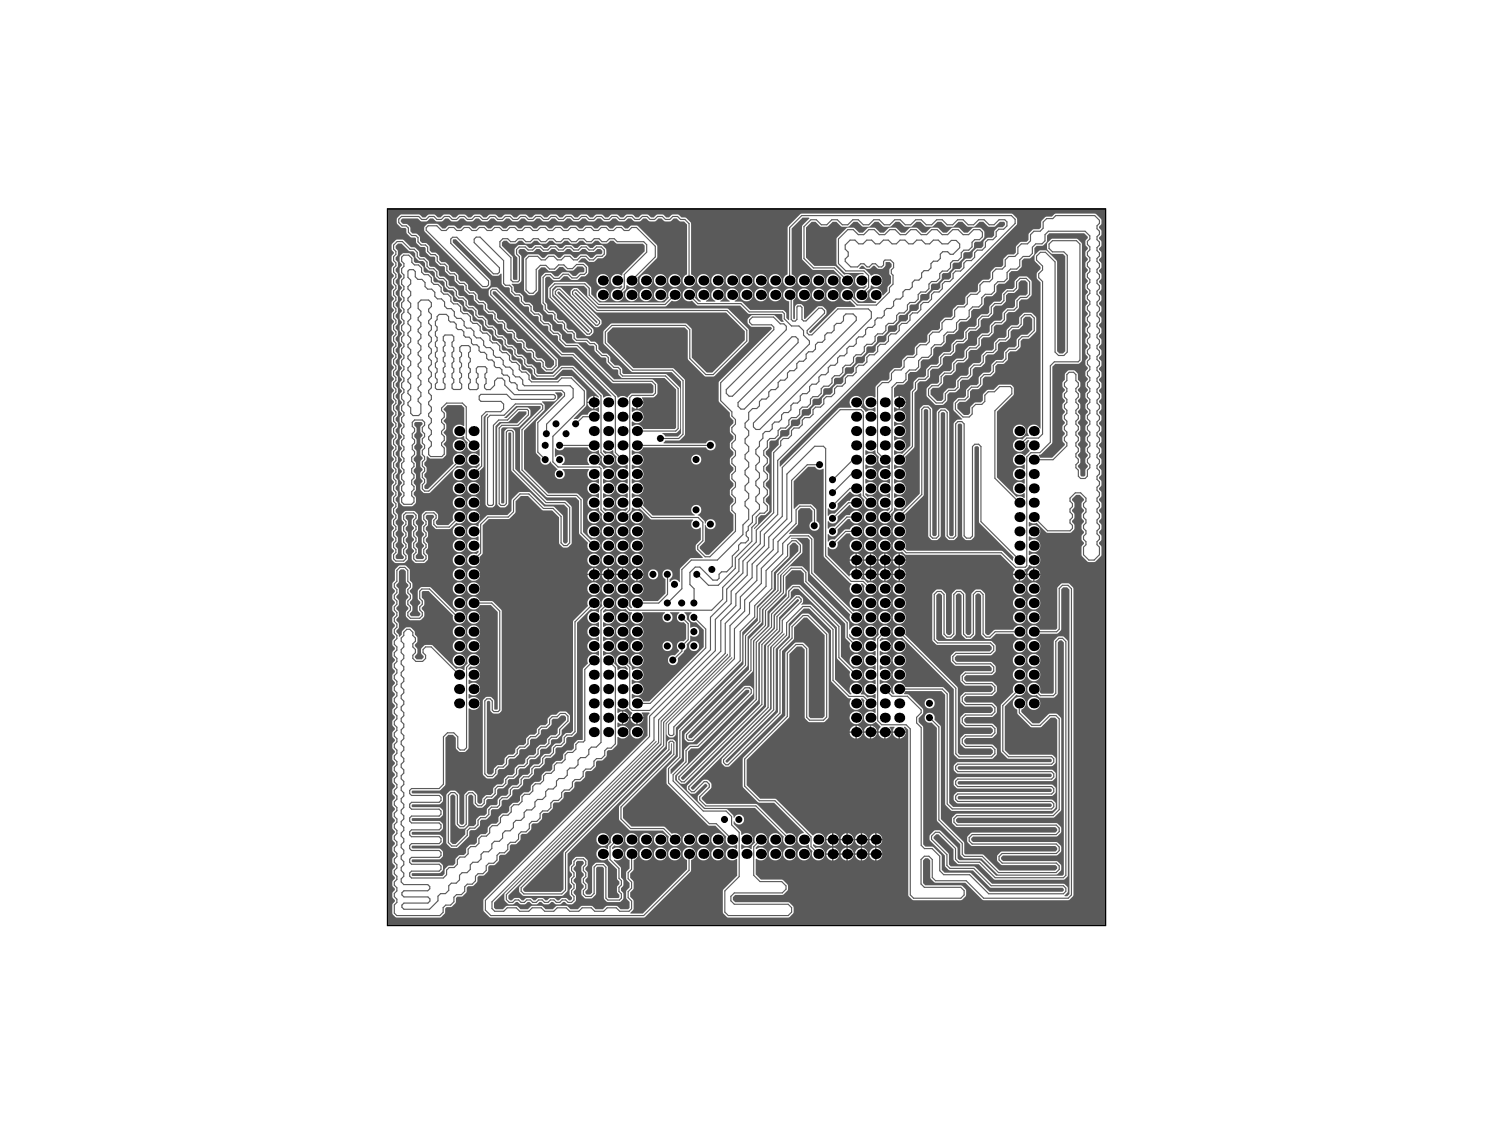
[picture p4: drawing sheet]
<svg xmlns="http://www.w3.org/2000/svg" width="264mm" height="201mm" viewBox="0 0 264 201" stroke-linecap="round" stroke-linejoin="round" font-family="sans-serif">
<g fill="#5a5a5a">
<path d="M91.5 44.2l.2-.3h.8l.5 .5 1 .1 .6-.6h.6l.5 .5 .9 .1 .7-.6h.6l.5 .5 .9 .1 .7-.6h.5l.6 .5 .9 .1 .7-.6h.5l.6 .5 .9 .1 .7-.6h.5l.3 .4v.4l-.2 .2h-.8l-.7 .6h-.4l-.7-.6h-1.1l-.6 .6h-.4l-.8-.6h-1l-.7 .6h-.3l-.8-.6h-1l-.7 .6h-.4l-.6-.6h-1.7l-.3 .1-.5 .6-.1 5.6 .1 .2 .9 .7h.8l.7-.8v-3.6l.6-.5h.6l.8 .6h1l.8-.7h.6l.8 .6h1l.8-.7h.8l.4 .3v.6l-.2 .1-.6 .1-.7 .6h-.6l-.6-.7h-1.1l-.9 .8h-.5a1.35 1.35 0 0 0-1.2-.8 1.35 1.35 0 0 0-1.2 .8l-.1 4.6 .4 .6 .1 .7 .7 .8h.7l.2 .2v.7l.7 .7 .8 .1 .2 .1v.8l.7 .7 .8 .1 .2 .1a1.08 1.08 0 0 0 .8 1.4h1.7l.6 .5 .7 .1 .1 .1 .1 .9 1 1 .9 .1 .1 .1 .2 .9 .9 1 .9 .1 .2 .1a1.08 1.08 0 0 0 .7 1.4h7.4l2.1 2v6.8l-.3 .2h-5.6a1.14 1.14 0 0 0-1.8-.5l-.2-.1v-.7l.2-.1a1.15 1.15 0 0 0 1.6 0 1.15 1.15 0 0 0 0-1.6 1.15 1.15 0 0 0-1.6 0l-.2-.1v-.7l.8 .2v-1.1h.1v-.2h1.2l-.2-.7h1.9l.7-.5 .1-.3-.1-1.7-.9-.7h-6.7l-6.2-6.2-.3-.1h-1.8l-.9-.9a1.06 1.06 0 0 0-1.3-1.3l-.4-.3a1.06 1.06 0 0 0-1.3-1.4l-.4-.3a1.06 1.06 0 0 0-1.3-1.4l-.4-.3a1.06 1.06 0 0 0-1.3-1.3l-.4-.4a1.06 1.06 0 0 0-1.3-1.3l-.4-.4v-.7l-.4-.5 .1-.1h1.2l.4-.4 .1-4.3-.5-.7zM112.5 71.1v1h.1a1.18 1.18 0 0 0 .9-1z"/>
<path d="M157.7 68.5l.6-.7 1.2-.1 .6-.6 .1-1.1 .4-.4 1.2-.1 .6-.6v-1.1l.4-.4 1.2-.1 .6-.7v-1l.4-.4 1.1-.1 .6-.6 .1-1.2 .5-.4 1.1-.1 .7-.6v-1.1l.4-.4h1l.7-.6 .1-1.2 .4-.4 1.2-.1 .6-.7v-1l.4-.4 1.1-.1 .7-.6 .1-1.2 .4-.4 1.2-.1 .6-.6v-1.1l.4-.4h1.1l.6-.6 .1-1.2 .4-.4 1.2-.1 .6-.7 .1-1 .4-.4 1-.1 .7-.6 .1-1.2 .4-.4h6.1l.7 .7v.2a1 1 0 0 0 0 1.7v.2l-.5 .6a.94 .94 0 0 0 .5 1.1v.2l-.5 .6a.94 .94 0 0 0 .5 1.1v.3l-.5 .5a.94 .94 0 0 0 .5 1.2v.2l-.5 .6a.94 .94 0 0 0 .5 1.1v.2l-.5 .6a.94 .94 0 0 0 .5 1.1v.2l-.5 .6a.94 .94 0 0 0 .5 1.1v.3l-.5 .5a.94 .94 0 0 0 .5 1.1v.3l-.5 .6a.94 .94 0 0 0 .5 1.1v.2l-.5 .6a.94 .94 0 0 0 .5 1.1v.2l-.5 .6a.94 .94 0 0 0 .5 1.1v.2l-.5 .6a.94 .94 0 0 0 .5 1.1v.3l-.5 .5a.94 .94 0 0 0 .5 1.2v.2l-.5 .6a.94 .94 0 0 0 .5 1.1v.2l-.5 .6a.94 .94 0 0 0 .5 1.1v.2l-.5 .6a.94 .94 0 0 0 .5 1.1v.2l-.5 .6a.94 .94 0 0 0 .5 1.1v.3l-.5 .5a.94 .94 0 0 0 .5 1.2v.2l-.5 .6a.94 .94 0 0 0 .5 1.1v.2l-.5 .6a.94 .94 0 0 0 .5 1.1v.2l-.5 .6a.94 .94 0 0 0 .5 1.1v.3l-.4 .4-.1 1-.2 .2h-.4l-.2-.2-.1-1-.4-.4v-.3l.5-.6-.1-.6-.4-.5v-.2l.5-.6-.1-.6-.4-.5v-.2l.5-.6-.1-.7-.4-.4v-.2l.5-.6-.1-.7-.4-.4v-.3l.5-.5-.1-.7-.4-.5v-.2l.5-.6-.1-.6-.4-.5v-.2l.5-.6-.1-.6-.4-.5v-.2l.4-.5 .1-.6-.5-.6v-1.1l-.6-.6h-1l-.6 .6-.1 1.1a1 1 0 0 0 0 1.7v.2l-.4 .6a.94 .94 0 0 0 .4 1.1v.2l-.4 .6a.94 .94 0 0 0 .4 1.1v.2l-.4 .6a.94 .94 0 0 0 .4 1.1v.3l-.4 .5a.94 .94 0 0 0 .4 1.2v.2l-.4 .6a.94 .94 0 0 0 .4 1.1v.2l-2.2 2.2h-2.2l-.2-.4 .1-.1 .4-.1 1.8-1.8 .1-.3v-13.3l.5-.5 4.2-.1 .5-.6v-20.4l-.7-.9-.2-.1h-4.3l-.2 .1-.7 .9v.8l.8 .8 2 .1 .4 .4v16.7l-.4 .5h-.6l-.4-.5-.1-15.8-1.9-1.9h-1.1l-.8 .7-.1 .3v.8l1 1.1v.4l-.6 .8v.8l.6 .7v25.8h-.1l-.1-.1a1.15 1.15 0 0 0-1.6-.4 1.15 1.15 0 0 0-.2 1.7l-.1 .1-.5 .1-.6 .6-.2-.2a1.14 1.14 0 0 0-1.4 1.1 1.14 1.14 0 0 0 1.3 1.2 1.14 1.14 0 0 0 .8-1.6l.5-.5h.2v.2l-.1 .2a1.36 1.36 0 0 0 .2 1.6l-.9 .8a1.15 1.15 0 0 0-1.6-.2 1.15 1.15 0 0 0-.1 1.7 1.15 1.15 0 0 0 1.6 0h.2v.9h-.2l-.2-.2a1.14 1.14 0 0 0-1.5 .4 1.14 1.14 0 0 0 .2 1.5 1.14 1.14 0 0 0 1.5-.1l.2 .1v.8h-.2l-.2-.1a1.14 1.14 0 0 0-1.5 .3 1.14 1.14 0 0 0 .2 1.5 1.14 1.14 0 0 0 1.5 0h.2v.8l-.2 .1-.2-.2a1.14 1.14 0 0 0-1.1 0l-3.5-3.5v-11.6l2.9-2.9 .1-.2-.1-1.3-.5-.4h-1.9l-1 1h-1.2l-.7 .8v1l-.4 .4h-1l-.8 .7-.1 1.2-.3 .3h-.8l-1.1-1.1v-.8l.4-.4 1.2-.1 .6-.7v-1l.4-.5h1.1l.6-.6 .1-1.2 .4-.4h1.1l.7-.6 .1-1.2 .4-.4 1.2-.1 .6-.7v-1l.4-.4 1.1-.1 .6-.6 .1-1.1 .4-.5h1.1l1.2-1.1 .1-.3v-2.2l-.1-.2-.8-.7h-1.4l-.7 .8v1l-.4 .4h-1l-.8 .7-.1 1.2-.3 .3-1.2 .1-.7 .7v1.1l-.3 .3h-1.1l-.7 .7-.1 1.2-.4 .3-1.1 .1-.7 .8-.1 1-.3 .4h-1l-.8 .7-.1 1.2-.3 .3h-1.1l-.7 .7-.1 1.2-.3 .3h-.8l-1.2-1.1v-.8l.4-.4 1.2-.1 .6-.7 .1-1 .4-.4 1-.1 .7-.6 .1-1.1 .4-.5 1.2-.1 .6-.6v-1.1l.4-.4h1.1l.7-.6 .1-1.2 .4-.4 1.2-.1 .6-.7v-1l.4-.4 1.1-.1 .6-.6 .1-1.1 .4-.5h1.1l.6-.6 .1-1.2 .4-.4h1.1l.7-.6 .1-.3-.1-2.3-.8-.8-1.4 .1-.7 .7v1l-.4 .4-1.2 .1-.6 .7-.1 1.1-.3 .3-1.2 .1-.7 .7v1.1l-.3 .3-1.1 .1-.7 .6-.1 1.2-.4 .4-1.2 .1-.6 .7-.1 1-.3 .4h-1.1l-.7 .7-.1 1.2-.3 .3-1.2 .1-.7 .7v1.1l-.3 .3-1.1 .1-.7 .6-.2 1.2-.3 .4h-1l-.8 .7-.1 1.1-.5 .7v9.5l-1.5 1.5-.2-.1a1.12 1.12 0 0 0-1.1 .3l-.1-.1v-.8l.3 .1a1.14 1.14 0 0 0 1.5-.3 1.14 1.14 0 0 0-.1-1.5 1.14 1.14 0 0 0-1.6 0h-.1v-.8l.3 .1a1.14 1.14 0 0 0 1.5-.3 1.14 1.14 0 0 0-.1-1.5 1.14 1.14 0 0 0-1.6 0l-.1-.1v-.7l.3 .1a1.14 1.14 0 0 0 1.5-.3 1.14 1.14 0 0 0-.1-1.6 1.14 1.14 0 0 0-1.6 .1l-.1-.1v-.7l.8 .2v-2.3l-.8 .3zM158.7 69.8v1h1.1l-.1-.1a1.18 1.18 0 0 0-1-.9zM158.7 71.1v1h.2a1.18 1.18 0 0 0 .9-1zM178.7 76a1.15 1.15 0 0 0 2.3 0 1.15 1.15 0 0 0-2.3 0z"/>
<path d="M68.3 36.8h126.7v126.5h-126.7zM70.1 38.4l-.1 .3 .1 .8 .7 .7h.7l.2 .2 .1 .8 .7 .7h.7l.2 .2v.7l.6 .7 .9 .1 .2 .1 .1 .9 .7 .6 .7 .1 .2 .1 .1 .9 .7 .6 .7 .1 .2 .1 .1 .9 .7 .6h.7l.2 .2 .1 .9 .7 .6h.7l.2 .2v.7l.6 .7 .9 .1 .2 .2 .1 .8 .7 .7h.7l.2 .2 .1 .8 .7 .7h.7l.2 .2 .1 .8 .7 .7h.7l.2 .2v.7l.6 .7 .9 .1 .2 .2 .1 .8 .7 .7h.7l.2 .2 .1 .8 .7 .7h.7l.1 .2 .1 .8 .8 .7h.7l.1 .2 .1 .7 .6 .7 1.4 .1 .8-.8 .1-.3-.1-1.3-11.4-11.4 .1-.4h.4l11.4 11.4 .3 .1h1.8l7 7-.1 .1-.2-.1a1.12 1.12 0 0 0-1.1 .2h-.1l-.1-.5-5.2-5.1h-2.1l-1.5 1.5h-2.6l-.3-.3-.1-.8-.7-.6h-.6l-.3-.3v-.7l-.6-.7-.9-.1-.2-.2v-.7l-.7-.7-.8-.1-.2-.2-.1-.7-.6-.7-.8-.1-.3-.3-.1-.8-.6-.6h-.7l-.3-.3-.1-.8-.7-.6h-.6l-.3-.3-.1-.8-.7-.6-.7-.1-.2-.2-.1-.8-.7-.7h-.7l-.2-.2-.1-.8-.7-.7h-.7l-.3-.3v-.6l-.6-.7-.8-.1-.3-.3v-.7l-.7-.6-.8-.1-.2-.3-.1-.8-.7-.6-.7-.1-.2-.2-.1-.7-.6-.7-.8-.1-1.4-1.3-1.3 .1-.7 .8v.9l.4 .4v.2l-.4 .6v.8l.4 .4v.2l-.4 .6v.8l.4 .4v.3l-.4 .5v.8l.4 .5v.2l-.4 .5v.9l.4 .4v.2l-.4 .6v.8l.4 .4v.2l-.4 .6v.8l.4 .4v.2l-.4 .6v.8l.4 .5v.2l-.4 .5v.9l.4 .4v.2l-.4 .5v.9l.4 .4v.2l-.4 .6v.8l.4 .4v.2l-.4 .6v.8l.4 .5v.2l-.4 .5v.8l.4 .5v.2l-.4 .5v.9l.4 .4v.2l-.4 .6v.8l.4 .4v.2l-.4 .6v.8l.4 .4v.2l-.4 .6v.8l.4 .5v.2l-.4 .5v.9l.4 .4v.2l-.4 .5v.9l.4 .4v.2l-.4 .6v.8l.4 .4v.2l-.4 .6v.8l.4 .5v.2l-.4 .5v.9l.4 .4v.2l-.4 .5v.9l.4 .4v.2l-.4 .6v.8l.4 .4v.2l-.4 .6v.8l.4 .4v.3l-.4 .5v.8l.4 .5v.2l-.4 .5v.9l.4 .4v.2l-.4 .4v1l.5 .5 .2 .1h1.5l.6-.6v-.8l-.3-.4v-.4l.4-.6-.1-.6-.3-.4v-.4l.4-.6-.1-.6-.3-.4v-.5l.4-.5-.1-.6-.3-.5v-.4l.2-.2h1l.2 .2v.2l-.4 .6v.8l.4 .4v.3l-.4 .5v.8l.4 .5v.2l-.4 .5v.9l.4 .4v.2l-.4 .4v.9l.5 .6 .3 .1h1.5l.6-.6v-.8l-.4-.4v-.4l.4-.6v-.6l-.4-.4v-.4l.4-.6v-.6l-.4-.4v-.5l.4-.5v-.6l-.4-.5v-.4l.2-.2h1.1l.2 .2v.2l-.4 .5v.8l.1 .2 .6 .6h2.5l1.1-1.1a1.14 1.14 0 0 0 1.6-.8 1.14 1.14 0 0 0-1.3-1.3 1.14 1.14 0 0 0-.8 1.6l-.9 .9h-1.9l-.3-.3v-.4l.4-.4v-.6l-.5-.7-1.6-.1-.7 .5-.1 1 .4 .5v.2l-.4 .5v.8l.4 .6v.2l-.4 .4v.8l.4 .6v.2l-.4 .4v.9l.4 .5v.2l-.2 .2h-1.1l-.2-.2v-.4l.4-.4v-.7l-.4-.5v-.4l.4-.4v-.7l-.4-.5v-.4l.4-.5v-.6l-.4-.6v-.4l.4-.4v-.8l-.6-.6-1.7 .1-.6 .7 .1 .8 .3 .4v.2l-.4 .6 .1 .8 .3 .5v.2l-.4 .5 .1 .9 .3 .4v.2l-.3 .4-.1 .9 .4 .5v.2l-.2 .2h-1l-.2-.2v-.4l.4-.6v-.6l-.4-.4v-.4l.4-.6v-.6l-.4-.4v-.4l.4-.6v-.6l-.4-.5v-.4l.4-.5v-.7l-.4-.4v-.4l.4-.5v-.7l-.4-.4v-.4l.4-.6v-.6l-.4-.4v-.4l.4-.6v-.6l-.4-.4v-.5l.4-.5v-.6l-.4-.5v-.4l.4-.5v-.7l-.4-.4v-.4l.4-.6v-.6l-.4-.4v-.4l.4-.6v-.6l-.4-.4v-.4l.4-.6v-.6l-.4-.5v-.4l.4-.5v-.7l-.4-.4v-.4l.4-.5v-.7l-.4-.4v-.4l.4-.6v-.6l-.4-.4v-.4l.4-.6v-.6l-.4-.5v-.4l.4-.5v-.6l-.4-.5v-.4l.4-.5v-.7l-.4-.4v-.4l.4-.6v-.6l-.4-.4v-.4l.4-.6v-.6l-.4-.4v-.5l.4-.5v-.6l-.4-.5v-.4l.4-.5v-.7l-.4-.4v-.4l.4-.6v-.6l-.4-.4v-.4l.4-.6v-.6l-.4-.4v-.4l.4-.6v-.6l-.4-.5v-.4l.4-.5v-.7l-.4-.4v-.4l.4-.4v-.6l-.4-.6v-.4l.4-.4h.6l1.3 1.2 .8 .1 .4 .4a1.13 1.13 0 0 0 1.3 1.3l.4 .4v.7l.5 .6 .8 .1 .4 .3a1.13 1.13 0 0 0 1.4 1.4l.3 .3v.7l.6 .6 .8 .1 .3 .4a1.13 1.13 0 0 0 1.4 1.3l.4 .4 .1 .8 .5 .5h.7l.4 .4a1.13 1.13 0 0 0 1.4 1.4l.3 .3 .1 .8 .5 .5 .8 .1 .3 .3a1.13 1.13 0 0 0 1.4 1.4l.4 .4 .1 .8 .5 .5h.7l.4 .4a1.13 1.13 0 0 0 1.3 1.3l.4 .4 .1 .8 .6 .5 .7 .1 .3 .3 .1 .8 .6 .6h3.2l1.5-1.5h1.6l4.7 4.8-.1 .1-.6-.3v2.3l.8-.2v.7l-.2 .1a1.14 1.14 0 0 0-1.8 .5h-1l-.8 .7-.7 .1v-.1l2.2-2.3v-2.6l-.1-.3-2.3-2.3-.2-.1h-1.8l-.7 .7h-4.4l-.2-.2-.1-.9-.7-.6h-.7l-.3-.3v-.6l-.6-.7-.8-.1-.3-.3-.1-.8-.7-.6-.6-.1-.3-.2v-.7l-.7-.7-.8-.1-.2-.2v-.7l-.7-.7-.8-.1-.2-.2-.1-.7-.6-.7-.8-.1-.3-.3v-.6l-.6-.7-.8-.1-.3-.3-.1-.8-.7-.6h-.7l-.2-.3-.1-.8-.7-.6-.7-.1-.2-.2-.1-.8-.7-.7h-.7l-.3-.2-.1-.8-.6-.7h-.7l-.3-.3v-.6l-.6-.7-.8-.1-.3-.3v-.7l-.7-.6-1.2-.1-.6 .7v.8l.4 .4v.2l-.4 .6v.8l.4 .4v.3l-.4 .5v.8l.4 .5v.2l-.4 .5v.9l.4 .4v.2l-.4 .6v.8l.4 .4v.2l-.4 .6v.8l.4 .4v.2l-.4 .6v.8l.4 .5v.2l-.4 .5v.9l.4 .4v.2l-.4 .5v.9l.4 .4v.2l-.4 .6v.8l.4 .4v.2l-.4 .6v.8l.4 .5v.2l-.4 .5v.8l.4 .5v.2l-.4 .5v.9l.4 .4v.2l-.4 .6v.8l.4 .4v.2l-.4 .6v.8l.4 .4v.2l-.4 .6v.8l.4 .5v.2l-.4 .5v.9l.4 .4v.2l-.4 .6v.8l.4 .4v.2l-.4 .6v.8l.4 .4v.2l-.4 .6v.8l.4 .5v.2l-.4 .5v.9l.4 .4v.2l-.4 .5 .1 1 .5 .5h1.5l.7-.5 .1-.3v-.8l-.4-.4v-.4l.4-.6v-.6l-.4-.4v-.4l.4-.6v-.6l-.4-.5v-.4l.4-.5v-.7l-.4-.4v-.4l.5-.6v-.7l-.4-.4v-.4l.4-.6v-.6l-.4-.4v-.4l.4-.6v-.6l-.4-.5v-.4l.2-.2h1l.2 .2v.2l-.4 .6 .1 .8 .3 .5v.2l-.4 .5 .1 .9 .3 .4v.2l-.4 .5 .1 .9 .3 .4v.2l-.4 .6 .1 .8 .3 .4v.2l-.4 .6 .1 .8 .3 .5v.2l-.4 .5 .1 1 .6 .5 1.1-.1 4.7-4.7a1.15 1.15 0 0 0 1.5-1.1 1.15 1.15 0 0 0-1.5-1.1 1.15 1.15 0 0 0-.6 1.7l-4.5 4.6h-.5l-.2-.2v-.4l.5-.6-.1-.6-.4-.5v-.4l.5-.5-.1-.6-.4-.5v-.4l.4-.4 .1-.7 .1-.1 .6 .5h1.9l.3-.1 .5-.6v-1.3l-.5-.6 .5-.5v-.8l-.5-.8 .5-.5v-.8l-.5-.7 .5-.5v-.8l-.5-.8 .7-.6h2.5l.5 .4v3.2l-.3-.1a1.14 1.14 0 0 0-1.7 1.1 1.14 1.14 0 0 0 1.9 .8h.1l.1 .6 .5 .6-.1 .2a1.15 1.15 0 0 0 .6 1.3 1.15 1.15 0 0 0 1.5-.4h.1v1.2l-.3-.1a1.14 1.14 0 0 0-1.6 0 1.14 1.14 0 0 0 .1 1.7 1.14 1.14 0 0 0 1.7-.3l.1 .1v.3l-.6 .5-.2-.1a1.14 1.14 0 0 0-1.4 1.1 1.14 1.14 0 0 0 1.3 1.1 1.14 1.14 0 0 0 .9-1.6l.7-.9v-8.6l.6-.6h.1l.1 .1-.5 .6v15.2l.5 .6h.8l.5-.6v-13.7l.7-.8 1.7-.1 1.7-1.7h1.3l.1 .4-1.7 1.7h-2.8l-.7 .7v13.6a1.08 1.08 0 0 0 1 .6 1.08 1.08 0 0 0 .9-.6l.1-12.6 .4-.1 .1 6.7 5.9 5.9 .2 .1h3.2l.6 .7v5.9l-.2 .3h-.3l-.3-.3v-4.5l-.1-.2-1.5-1.5-1.7-.1-2.5-2.4-.2-.1h-1.7l-1.3 1.2-.1 .3v1.8l-.7 .8h-3.6l-1.4 1.3-.1 .6-.3-.1a1.14 1.14 0 0 0-1.7 1.1 1.14 1.14 0 0 0 1.9 .8h.1v.8l-.3-.1a1.14 1.14 0 0 0-1.7 1.1 1.14 1.14 0 0 0 1.9 .7l.1 .1v.2l-.4 .4-.2-.1a1.14 1.14 0 0 0-1.4 1 1.14 1.14 0 0 0 1.3 1.2 1.14 1.14 0 0 0 .9-1.6l.5-.7v-5l1.1-1h3.4l.3-.1 1-1.1v-2l1-.9h1.2l2.6 2.5h1.7l1.2 1.3v4.6l.6 .6 .2 .1h.7l.7-.7v-6.5l-1-1.1h-3.3l-5.6-5.6v-6.5l-.1-.2-.5-.4h-.8l-.5 .6v12.5l-.2 .1-.4-.1v-13l.3-.3h2.8l2-2 .1-.2-.1-.9-.3-.3-1.8-.1-.3 .1-1.7 1.7h-.4v-.1l2.1-2 4.3 .1v.3l-3.7 3.7v7.3l4.7 4.7h5.2l.5 .6v5.7l.1 .3 1.5 1.5-.1 .2a1.14 1.14 0 0 0 1.1 1.4 1.14 1.14 0 0 0 1.1-1.3 1.14 1.14 0 0 0-1.6-.9l-1.4-1.3v-5.7l-.1-.3-1-.9h-5l-4.3-4.2v-6.8l3.6-3.6 .1-1-.5-.5v-.1h2.2a.81 .81 0 0 0 .5-.7 .81 .81 0 0 0-.4-.8l.1-.1h.9l.3 .3v.2l-4.7 4.7v5.4l.8 1.1a.89 .89 0 0 0 .6 1 .89 .89 0 0 0 1.1-.5l1.4 1.4h-.1a.89 .89 0 0 0-.3 1.4 .89 .89 0 0 0 1.4 0 .89 .89 0 0 0-.2-1.3v-.2h4.6l.1 .2-.1 .1a1.15 1.15 0 0 0 .2 1.5 1.15 1.15 0 0 0 1.5 0h.2v.8l-.4-.1a1.14 1.14 0 0 0-1.5 .3 1.14 1.14 0 0 0 .2 1.5 1.14 1.14 0 0 0 1.5 0h.2v.8l-.4-.1a1.14 1.14 0 0 0-1.5 .3 1.14 1.14 0 0 0 .2 1.5 1.14 1.14 0 0 0 1.5 0l.2 .1 .1 .6 .5 .5-.1 .2a1.14 1.14 0 0 0 1 1.5 1.14 1.14 0 0 0 1.2-1.4 1.14 1.14 0 0 0-1.6-.8l-.4-.4v-.2l.3 .1a1.15 1.15 0 0 0 1.5-.4 1.15 1.15 0 0 0-.2-1.5 1.15 1.15 0 0 0-1.5 0h-.1v-.8l.3 .1a1.15 1.15 0 0 0 1.5-.3 1.15 1.15 0 0 0-.2-1.5 1.15 1.15 0 0 0-1.5 0h-.1v-.8l.3 .1a1.15 1.15 0 0 0 1.5-.3 1.15 1.15 0 0 0-.2-1.6 1.15 1.15 0 0 0-1.5 .1l-.5-.7-.4-.1v-.1l.2-.2a1.15 1.15 0 0 0-.4-1.5 1.15 1.15 0 0 0-1.5 .2 1.15 1.15 0 0 0 0 1.5v.1h-4.8l.1-.1a.9 .9 0 0 0 .2-1.4 .9 .9 0 0 0-1.4 .1h-.1v-1.5l.2 .1a.89 .89 0 0 0 1.5-.3h4.1l.1 .2a1.13 1.13 0 0 0 1.7 .3h.2l.1 .7 .5 .5-.1 .2a1.14 1.14 0 0 0 1 1.5 1.14 1.14 0 0 0 1.2-1.4 1.14 1.14 0 0 0-1.6-.8l-.4-.4v-.3l.3 .1a1.14 1.14 0 0 0 1.4-.1h.1l.1 .7 .5 .5-.1 .2a1.16 1.16 0 0 0 .5 1.3 1.16 1.16 0 0 0 1.4-.2l.1 .1v.7l-.3-.1a1.14 1.14 0 0 0-1.5 .3 1.14 1.14 0 0 0 .2 1.6 1.14 1.14 0 0 0 1.5 0h.1v.8l-.3-.1a1.14 1.14 0 0 0-1.5 .3 1.14 1.14 0 0 0 .2 1.5 1.14 1.14 0 0 0 1.5 0h.1v.8l-.3-.1a1.14 1.14 0 0 0-1.5 .3 1.14 1.14 0 0 0 .2 1.5 1.14 1.14 0 0 0 1.5 0l.1 .1v.2l-.4 .4-.2-.1a1.15 1.15 0 0 0-1.4 1.1 1.15 1.15 0 0 0 1.4 1.1 1.15 1.15 0 0 0 .8-1.6l.5-.6v-.5l.4 .1a1.09 1.09 0 0 0 1.1 0l1.9 1.9h7.4v.2a.89 .89 0 0 0 0 1.3 .89 .89 0 0 0 1.3-.1l.1 .1v2.1l-.9 1v.7l.1 .2 1.2 1.2-.1 .1-2.1 .1-1.8 1.7-.1 .3v2.1l-.1 .1a.91 .91 0 0 0-1.6 0l-.1-.1v-.5a.88 .88 0 0 0 .3-1.3 .88 .88 0 0 0-1.4 0 .88 .88 0 0 0 .4 1.3v2.6l-1.4 1.3h-2.6v-.2a1.15 1.15 0 0 0-1.7-.3 1.15 1.15 0 0 0-.2 1.7v.1h-.3l-.3-.4v-.2a1.14 1.14 0 0 0-1-1.5 1.14 1.14 0 0 0-1.2 1.4 1.14 1.14 0 0 0 1.6 .8l.7 .6h.5l-.1 .3a1.14 1.14 0 0 0 .3 1.5 1.14 1.14 0 0 0 1.5-.1 1.14 1.14 0 0 0 0-1.6v-.1h4.1v.1a.89 .89 0 0 0-.3 1.4 .89 .89 0 0 0 1.4 0 .89 .89 0 0 0-.2-1.4v-.1h1.6v.1a.9 .9 0 0 0-.3 1.2 .9 .9 0 0 0 1.1 .4l.4 .5v2.5l-.5 .4a.89 .89 0 0 0-1.1 .5 .89 .89 0 0 0 .4 1.1l-.8 .9a.9 .9 0 0 0-1.2 .7 .9 .9 0 0 0 1 1 .9 .9 0 0 0 .7-1.2l1-1 .1-.2a1.04 1.04 0 0 0 .5-1.3l.6-.6v-.8h.3a.89 .89 0 0 0 1.3-.8 .89 .89 0 0 0-1.4-.7h-.2v-.8l-.6-.7v-.8l-.4-.3v-.1h1.3v.1a.9 .9 0 0 0-.4 1.2 .9 .9 0 0 0 1.2 .4l1.3 1.4v3l-9.6 9.6h-1.1a1.14 1.14 0 0 0-1.8-.5h-.2v-.8l.4 .1a1.15 1.15 0 0 0 1.5-.3 1.15 1.15 0 0 0-.2-1.5 1.15 1.15 0 0 0-1.5 0h-.2v-.8l.4 .1a1.15 1.15 0 0 0 1.5-.3 1.15 1.15 0 0 0-.2-1.6 1.15 1.15 0 0 0-1.5 .1l-.2-.1v-.5l-.5-.6v-.2a1.14 1.14 0 0 0-1-1.5 1.14 1.14 0 0 0-1.2 1.4 1.14 1.14 0 0 0 1.6 .8l.4 .4v.2l-.3-.1a1.18 1.18 0 0 0-1.4 .2l-.1-.1v-.5l-.6-.6 .1-.2a1.15 1.15 0 0 0-.5-1.3 1.15 1.15 0 0 0-1.4 .2l-.1-.1v-.8l.3 .1a1.15 1.15 0 0 0 1.5-.3 1.15 1.15 0 0 0-.2-1.5 1.15 1.15 0 0 0-1.5 0h-.1v-.8l.3 .1a1.15 1.15 0 0 0 1.5-.3 1.15 1.15 0 0 0-.2-1.6 1.15 1.15 0 0 0-1.5 .1l-.1-.1v-.7l.3 .1a1.15 1.15 0 0 0 1.5-.3 1.15 1.15 0 0 0-.2-1.6 1.15 1.15 0 0 0-1.5 .1l-.1-.1v-.2l.4-.4 .2 .1a1.14 1.14 0 0 0 1.4-1.1 1.14 1.14 0 0 0-1.3-1.1 1.14 1.14 0 0 0-.8 1.6l-.6 .6v.5l-.4-.1a1.14 1.14 0 0 0-1.5 .3 1.14 1.14 0 0 0 .2 1.6 1.14 1.14 0 0 0 1.5-.1l.2 .1v.7l-.4-.1a1.14 1.14 0 0 0-1.5 .4 1.14 1.14 0 0 0 .2 1.5 1.14 1.14 0 0 0 1.5 0h.2v.8l-.4-.1a1.14 1.14 0 0 0-1.5 .3 1.14 1.14 0 0 0 .2 1.5 1.14 1.14 0 0 0 1.5 0h.2v.8l-.4-.1a1.14 1.14 0 0 0-1.3 .1 1.14 1.14 0 0 0-.3 1.4l-.8 .8-.1 .3v12.4l-1 .1-.6 .6v.8l-.4 .4-.9 .1a1.13 1.13 0 0 0-.6 1.3l-.4 .4-.9 .1-.6 .6v.8l-.4 .4-.9 .1a1.13 1.13 0 0 0-.6 1.3l-.4 .4-.9 .1-.6 .6v.8l-.4 .4-.9 .1a1.13 1.13 0 0 0-.6 1.3l-.4 .4-.9 .1-.6 .6v.8l-.4 .3-.9 .1a1.13 1.13 0 0 0-.6 1.4l-.4 .4-.9 .1-.6 .6v.8l-.4 .3-.9 .1a1.13 1.13 0 0 0-.6 1.4l-.4 .4-.9 .1-.6 .6v.7l-.4 .4-.9 .1a1.13 1.13 0 0 0-.6 1.4l-.4 .4-.9 .1-.6 .6v.7l-.4 .4h-5.3l-.1-.1 .1-.4h4.9a1.01 1.01 0 0 0 .6-1 1.01 1.01 0 0 0-.7-.9h-4.8l-.1-.4 .1-.1h4.9a1.01 1.01 0 0 0 .6-1 1.01 1.01 0 0 0-.7-.9h-4.8l-.1-.4 .1-.1 4.9-.1a1.01 1.01 0 0 0 .6-1 1.01 1.01 0 0 0-.7-.9h-4.8l-.1-.3 .1-.2h4.9a1.01 1.01 0 0 0 .6-1 1.01 1.01 0 0 0-.7-.9h-4.8l-.1-.4 .1-.1h4.9a1.01 1.01 0 0 0 .6-1 1.01 1.01 0 0 0-.7-.9h-4.8l-.1-.4 .1-.1 4.9-.1a1.01 1.01 0 0 0 .6-.9 1.01 1.01 0 0 0-.7-.9h-4.8l-.1-.4 .1-.2h4.8l1-.8 .1-.3v-8.2l.5-.5h.8l.5 .5v1.9l.6 .6h1l.5-.5 .2-.2v-6.9l.1-.1a1.14 1.14 0 0 0 1.6 0 1.14 1.14 0 0 0 0-1.6 1.14 1.14 0 0 0-1.6-.1h-.1v-.7h.3a1.14 1.14 0 0 0 1.7-1.1 1.14 1.14 0 0 0-1.9-.7l-.1-.1v-.7l.3 .1a1.14 1.14 0 0 0 1.7-1.1 1.14 1.14 0 0 0-1.9-.7l-.1-.1v-.2l.3-.4 .2 .1a1.14 1.14 0 0 0 1.5-1 1.14 1.14 0 0 0-1.4-1.2 1.14 1.14 0 0 0-.8 1.6l-.5 .5-.1 .7h-.1a1.08 1.08 0 0 0-1.3-.2l-4.2-4.1-.2-.1h-1.2a1.1 1.1 0 0 0-.2 1.9v.3l-.3 .3h-.9l-.3-.3v-.3l.4-.6v-.7l-.4-.4v-.3l.4-.5v-.7l-.4-.6-.1-.6-.6-.6-.2-.1-.8 .1-.5 .6-.1 .6-.4 .4h-.1l-.1-.4-.4-.4v-.3l.5-.6-.1-.7-.4-.4v-.3l.5-.6-.1-.7-.4-.5v-.2l.5-.6-.1-.7-.4-.5v-.2l.4-.5 .1-.7-.5-.6v-.3l.4-.4 .1-1.9 .3-.4h.5l.4 .4v1.7l.4 .6v.3l-.4 .6a.98 .98 0 0 0 .4 1.2v.2l-.4 .6a.98 .98 0 0 0 .4 1.2v.2l-.4 .5v.7l.5 .7 .3 .1 1.9-.1 .5-.7v-.7l-.4-.5v-.2l.4-.6v-.7l-.4-.5v-1l.2-.1h1l4.3 4.3a1.15 1.15 0 0 0 1.1 1.5 1.15 1.15 0 0 0 1.1-1.5 1.15 1.15 0 0 0-1.8-.6l-4.4-4.4h-1.6l-.5 .4-.1 1.6 .4 .6v.2a1.04 1.04 0 0 0 0 1.8v.2l-.2 .3h-1.4l-.2-.3v-.2l.4-.6v-.7l-.4-.5v-.2l.4-.6v-.7l-.4-.5v-.3l.4-.4v-.7l-.4-.6v-1.9l-.6-.7h-1.3l-.6 .6-.1 .2v1.8l-.5 .6a.98 .98 0 0 0 .5 1.1v.3l-.5 .6a.98 .98 0 0 0 .5 1.2v.2l-.5 .6a.98 .98 0 0 0 .5 1.2v.2l-.5 .7a.98 .98 0 0 0 .5 1.1v.3l-.5 .6a.98 .98 0 0 0 .5 1.1v.3l-.5 .6a.98 .98 0 0 0 .5 1.2v.2l-.5 .6a.98 .98 0 0 0 .5 1.2v.2l-.5 .6a.98 .98 0 0 0 .5 1.2v.3l-.5 .6a.98 .98 0 0 0 .5 1.1v.3l-.5 .6a.98 .98 0 0 0 .5 1.2v.2l-.5 .6a.98 .98 0 0 0 .5 1.2v.2l-.5 .6a.98 .98 0 0 0 .5 1.2v.3l-.5 .6a.98 .98 0 0 0 .5 1.1v.3l-.5 .6a.98 .98 0 0 0 .5 1.1v.3l-.5 .6a.98 .98 0 0 0 .5 1.2v.2l-.5 .6a.98 .98 0 0 0 .5 1.2v.2l-.5 .7a.98 .98 0 0 0 .5 1.1v.3l-.5 .6a.98 .98 0 0 0 .5 1.1v.3l-.5 .6a.98 .98 0 0 0 .5 1.2v.2l-.5 .6a.98 .98 0 0 0 .5 1.2v.2l-.5 .6a.98 .98 0 0 0 .5 1.2v.3l-.5 .6a.98 .98 0 0 0 .5 1.1v.3l-.5 .6a.98 .98 0 0 0 .5 1.2v.2l-.5 .6a.98 .98 0 0 0 .5 1.2v.2l-.5 .6a.98 .98 0 0 0 .5 1.2v.2l-.5 .7a.98 .98 0 0 0 .5 1.1v.3l-.5 .6a.98 .98 0 0 0 .5 1.1v.3l-.5 .6a.98 .98 0 0 0 .5 1.2v.2l-.5 .6v1.5l.1 .2 .6 .5 7.7 .1 .2-.2 .7-.7v-.7l.3-.3 .9-.1 .7-.7v-.8l.3-.2 .9-.1 .7-.8v-.7l.3-.3 .9-.1 .7-.7v-.8l.3-.2 .9-.1 .7-.7v-.8l.3-.3 .9-.1 .7-.7v-.8l.3-.2 .9-.1 .7-.7v-.8l.3-.3 .9-.1 .7-.7v-.8l.3-.2 .9-.1 .7-.7v-.8l.3-.3 .9-.1 .7-.7v-.8l.3-.2 .9-.1 .7-.7v-.8l.3-.3 .9-.1 .7-.7v-.7l.3-.3 .9-.1 .7-.7v-.8l.3-.2 .9-.1 .7-.8v-.7l.3-.3 .9-.1 .7-.7v-.8l.3-.2 .8-.1 .7-.6 .1-.9 .3-.3 .7-.1 .8-.7 .1-1.5 .4 .1a1.15 1.15 0 0 0 1.5-.3 1.15 1.15 0 0 0-.2-1.6 1.15 1.15 0 0 0-1.6 .1l-.1-.1v-.7l.8 .2v-2.2l-.8 .2v-.7l.1-.1a1.27 1.27 0 0 0 1.7 0l.8 .9-.3 .7h2.3l-.3-.7v-.1h1.3l.1 .1-.4 .6v3.4l-28.8 28.8-.1 .2v1.9l1 1 .3 .2 27.1-.1 8.1-8 .1-.3v-1.8a1.14 1.14 0 0 0 .6-1.7 1.14 1.14 0 0 0-1.9 0 1.14 1.14 0 0 0 .6 1.7v1.7l-7.8 7.7h-2.2v-.1l.6-.7-.1-1.5-.5-.6v-.8l.6-.7-.1-1.2-.5-.7v-.7l.6-.8v-1.6a1.14 1.14 0 0 0 .5-1.7 1.14 1.14 0 0 0-1.8 0 1.14 1.14 0 0 0 .6 1.7v1.5l-.7 .7 .1 1.2 .6 .7v.7l-.7 .8 .1 1.2 .6 .6v1l-.3 .3h-1.3l-.8-.6h-1.7l-.7 .6h-1.3l-.7-.6h-1.7l-.7 .6h-1.3l-.7-.6h-1.7l-.7 .6h-1.3l-.7-.6h-1.8l-.6 .6h-1.3l-.7-.6h-1.8l-.6 .6h-1.3l-.3-.3v-.9l28.6-28.5h.1v.2l-26.7 26.7-.1 1.2 .6 .6 .8 .1 .6-.4h.3a1.07 1.07 0 0 0 1.8 0h.3l.6 .4h.7l.5-.4h.3a1.07 1.07 0 0 0 1.7 0h.3l.6 .4h.8l.4-.4h.3a1.11 1.11 0 0 0 2-.2v-.9l-.4-.4v-.4l.4-.4v-.7l-.4-.6v-.3l.4-.5v-.7l-.4-.6v-.3l.4-.4v-.6l.3-.3h.8l.3 .3v.3l-.5 .5 .1 .8 .4 .4v.3l-.4 .5-.1 .7 .5 .6v.3l-.5 .6a1.12 1.12 0 0 0 .8 1.4h1.1l.7-.8v-4.6l.3-.2h.9l.2 .2v5.3l.1 .3 .6 .4h2.1l.6-.4 .1-1-.5-.6v-.4l.4-.5 .1-.8-.5-.6v-1.7l-1.3-1.4 .1-.1 .3 .1a1.15 1.15 0 0 0 1.4-1.3 1.15 1.15 0 0 0-1.9-.6l-.1-.1v-.2l.4-.4 .2 .1a1.14 1.14 0 0 0 1.4-1 1.14 1.14 0 0 0-1.3-1.2 1.14 1.14 0 0 0-.8 1.6l-.6 .6v.5l-.4-.1a1.14 1.14 0 0 0-1.5 .4 1.14 1.14 0 0 0 .2 1.5 1.14 1.14 0 0 0 1.5 0l.3 .4 1.4 1.4v1.6l.5 .6v.4l-.5 .6v.9l.5 .4v.5l-.2 .1h-1.7l-.2-.1v-5.3l-.1-.3-.7-.5h-1.3l-.6 .6-.1 4.7-.3 .3h-.6l-.3-.2v-.4l.5-.4v-.7l-.5-.6v-.3l.5-.5v-.7l-.5-.6v-.3l.5-.5v-.8l-.7-.6-1.3-.1-.7 .6-.1 .7-.4 .5v.8l.4 .4v.3l-.4 .6v.8l.4 .4v.3l-.4 .5v.7l.4 .6v.3l-.2 .2h-.3l-.5-.4h-.7l-.6 .4h-.3a1.07 1.07 0 0 0-1.8 0h-.3l-.6-.4h-.7l-.5 .4h-.3a1.07 1.07 0 0 0-1.7 0h-.3l-.6-.4h-.8l-.4 .4h-.3l-.3-.3v-.5l26.7-26.7 .1-.3v-3.9l11.8-11.8h.1v.3l-11.6 11.6-.1 .2v4l-25 24.9-.1 1 .6 .6 .2 .1h6.7l.2-.1 .8-.9v-6.4l18.1-18.1 .2-1.4h.1v1.8l-9.2 9.2-.1 .3v2.2l1.9 1.9h5.8l1.1 1.1a1.14 1.14 0 0 0 .8 1.6 1.14 1.14 0 0 0 1.3-1.3 1.14 1.14 0 0 0-1.6-.8l-1.2-1.2-.2-.1h-5.7l-1.5-1.5v-1.8l9.2-9.2 .1-.2v-2.1a.81 .81 0 0 0-1.1-.6l-.4 .5-.1 1.2-18.1 18.1-.1 .2v6.5l-.5 .4h-6.3l-.3-.3v-.3l25-24.9 .1-.3v-3.9l11.7-11.7 .1 .2-11.5 11.4-.1 2a.85 .85 0 0 0 .8 .6 .85 .85 0 0 0 .8-.6v-1.1l11.6-11.6 .1-.3v-5l2.6-2.5v-2l2.9-3 .1-3 2.7-2.7 .1-.2v-1.8l.6-.6h.3l.6 .6v.9l-3.8 3.9-.1 .2v2.7l-3.1 3.1-.1 .3v2.1l-2.5 2.5-.1 5.2-11.4 11.4-.1 .3v4.5l-2 2.1v2.6l.1 .3 7.2 7.1 1.3 .1 1.9 2-.1 .2a1.15 1.15 0 0 0 .5 1.3 1.15 1.15 0 0 0 1.4-.1h.1v.7l-.3-.1a1.14 1.14 0 0 0-1.7 1.1 1.14 1.14 0 0 0 1.9 .8h.1v3l-2.5 2.5v3.9l.1 .2 .9 .8 10.7-.1 .7-.7 .1-.2v-.9l-.8-.8-9.5-.1-.4-.4v-.4l.4-.4h8.3l.2-.1 .8-.8v-.9l-1-.9-3.8-.1-.9-.9v-2.7h.1a1.14 1.14 0 0 0 1.6-.1 1.14 1.14 0 0 0 0-1.6 1.14 1.14 0 0 0-1.6 0l-.1-.1v-.2l.4-.4 .2 .1a1.14 1.14 0 0 0 1.5-1 1.14 1.14 0 0 0-1.4-1.2 1.14 1.14 0 0 0-.8 1.6l-.6 .6v.5l-.3-.1a1.18 1.18 0 0 0-1.4 .2h-.2v-.8l.2-.1 .2 .2a1.14 1.14 0 0 0 1.5-.3 1.14 1.14 0 0 0-.2-1.6 1.14 1.14 0 0 0-1.5 .1l-.2-.1-.1-.6-1.2-1.3v-.4h.1a.89 .89 0 0 0 1.4 .4 .89 .89 0 0 0 0-1.5 .89 .89 0 0 0-1.4 .5l-.1-.1-.1-.4-1.1-1.1h-4l-5.1-5.1v-.8l2.2-2.2 .1-2 .5-.6 1.4-.1 9.5-9.5v-.9l-.4-.4-.2-.1-1 .1-9.2 9.1h-.4l-.2-.1v-.3l11.3-11.3 .1-.2v-5.3l2.6-2.6v-2.5l3.1-3.2v-3l1.2-1.1h1.5l.6 .5 .1 1.7 7.2 7.2v2.5l.9 1a1.14 1.14 0 0 0 .8 1.6 1.14 1.14 0 0 0 1.3-1.3 1.14 1.14 0 0 0-1.6-.9l-.7-.7v-.4h.1l.1 .2a1.15 1.15 0 0 0 1.8 .3 1.15 1.15 0 0 0-.2-1.8 1.15 1.15 0 0 0-1.7 .6l-.1-.1-.1-1.4-7.2-7.2-.1-1.7-.9-.8h-1.9l-.3 .1-1.4 1.5-.1 2.9-3.1 3.2v2.6l-2.6 2.5v5.4l-11.3 11.3-.1 .2 .1 .9 .5 .4 1.1-.1 9.2-9.1h.4l.2 .4-9.3 9.2h-1.3l-.8 .9-.1 .2v1.8l-2.3 2.3h-.1v-.8l2-2v-4.7l11.5-11.6 .1-5.1 2.5-2.5v-2.3l3.2-3.2v-2.8l3.9-4v-1.3l-.1-.3-.9-.9h-.9v-.1h2.8l.4 .3 .1 6 7.1 7.2-.1 .2a1.14 1.14 0 0 0 1 1.5 1.14 1.14 0 0 0 1.2-1.4 1.14 1.14 0 0 0-1.6-.8l-7-7v-5.8l-.1-.3-.8-.6h-3.3l-.1-.1 1.5-1.6 .1-2.4 .4-.5h1.6l.5 .5v1.8l-.1 .1a.89 .89 0 0 0-.2 1.3 .89 .89 0 0 0 1.3 0 .89 .89 0 0 0-.3-1.4v-2.1l-.9-.8h-2.1l-.9 .8-.1-.1v-4.8l2.5-2.6h1.3l.2 .3 .4 .2 .9-.1v15.5l4.9 4.8a1.14 1.14 0 0 0 0 1.7 1.14 1.14 0 0 0 1.6 0 1.14 1.14 0 0 0 0-1.7v-.1h.3l.4 .4-.1 .2a1.14 1.14 0 0 0 1.1 1.5 1.14 1.14 0 0 0 1.1-1.4 1.14 1.14 0 0 0-1.6-.8l-.6-.6h-.5l-.1-.1 .4-.7h-2.3l-.1 .3-3.8-3.8v-1.4h.1a.89 .89 0 0 0 1.2 .3 .89 .89 0 0 0 .4-1.1l1.6-1.6h.6a1.14 1.14 0 0 0 1.8 .6 1.14 1.14 0 0 0 0-1.9 1.14 1.14 0 0 0-1.8 .6h-.9l-1.8 1.8h-.8l-.3 .4-.1-.1v-1.3h.1a.89 .89 0 0 0 1.2 .3 .89 .89 0 0 0 .4-1.1l1.8-1.8h.4a1.14 1.14 0 0 0 1.8 .5 1.14 1.14 0 0 0 0-1.8 1.14 1.14 0 0 0-1.8 .6h-.7l-2 2h-.8l-.3 .4-.1-.1v-1.2l.1-.1a.89 .89 0 0 0 1.2 .4 .89 .89 0 0 0 .4-1.2l2.1-2h.1a1.14 1.14 0 0 0 1.8 .5 1.14 1.14 0 0 0 0-1.9 1.14 1.14 0 0 0-1.8 .6l-.5 .1-2.2 2.2h-.3a.77 .77 0 0 0-.8 .4h-.1v-1.3l.1-.1 .1 .2a.89 .89 0 0 0 1.2 .1 .89 .89 0 0 0 .3-1l2.3-2.2a1.17 1.17 0 0 0 1.8 .3h.1v.6l.6 .6-.1 .2a1.14 1.14 0 0 0 1.1 1.4 1.14 1.14 0 0 0 1.1-1.3 1.14 1.14 0 0 0-1.6-.8l-.4-.4v-.3l.4 .1a1.14 1.14 0 0 0 1.5-.3 1.14 1.14 0 0 0-.2-1.5 1.14 1.14 0 0 0-1.5 0h-.2v-.8l.4 .1a1.14 1.14 0 0 0 1.5-.3 1.14 1.14 0 0 0-.2-1.5 1.14 1.14 0 0 0-1.5 0l-.2-.1v-.7l.4 .1a1.14 1.14 0 0 0 1.5-.3 1.14 1.14 0 0 0-.2-1.6 1.14 1.14 0 0 0-1.5 .1l-.2-.1v-.8l.4 .1a1.14 1.14 0 0 0 1.3-.1l.1 .1 .1 .5 .5 .6v.2a1.15 1.15 0 0 0 .5 1.3 1.15 1.15 0 0 0 1.4-.2l.1 .1v.7l-.4-.1a1.15 1.15 0 0 0-1.5 .4 1.15 1.15 0 0 0 .2 1.5 1.15 1.15 0 0 0 1.6 0h.1v.8l-.4-.1a1.15 1.15 0 0 0-1.5 .3 1.15 1.15 0 0 0 .2 1.5 1.15 1.15 0 0 0 1.6 0h.1v.8l-.4-.1a1.15 1.15 0 0 0-1.5 .3 1.15 1.15 0 0 0 .2 1.6 1.15 1.15 0 0 0 1.6-.1l.1 .1v.2l-.4 .4-.2-.1a1.14 1.14 0 0 0-1.5 1 1.14 1.14 0 0 0 1.4 1.2 1.14 1.14 0 0 0 .8-1.6l.6-.6v-.5l.3 .1a1.14 1.14 0 0 0 1.5-.4 1.14 1.14 0 0 0-.1-1.5 1.14 1.14 0 0 0-1.6 0h-.1v-.8l.3 .1a1.14 1.14 0 0 0 1.5-.3 1.14 1.14 0 0 0-.1-1.5 1.14 1.14 0 0 0-1.6 0h-.1v-.8l.3 .1a1.14 1.14 0 0 0 1.5-.3 1.14 1.14 0 0 0-.1-1.5 1.14 1.14 0 0 0-1.6 0l-.1-.1v-.7l.3 .1a1.14 1.14 0 0 0 1.4-.2 1.14 1.14 0 0 0 .2-1.3l1.6-1.6 .1-.2v-9.5l.5-.6v-1l.4-.4 1.2-.1 .6-.7 .1-1.1 .4-.4 1.2-.1 .6-.6v-1.1l.4-.4 1.2-.1 .6-.6v-1.1l.4-.4 1.2-.1 .6-.7v-1l.5-.4 1.1-.1 .7-.7v-1.1l.4-.4 1.2-.1 .6-.6v-1.1l.4-.4 1.2-.1 .6-.6v-1.1l.4-.4 1.2-.1 .6-.7 .1-1 .4-.4h.8l.4 .4v1.9l-.4 .3-1.2 .1-.6 .7-.1 1.1-.3 .3-1.2 .1-.7 .8v1l-.3 .4-1.2 .1-.7 .7v1.1l-.4 .3-1.1 .1-.7 .7-.1 1.1-.3 .3-1.2 .1-.7 .7v1.1l-.3 .3-1.2 .1-.7 .8v1l-.3 .4-1.2 .1-.7 .7v1.1l-.4 .3h-1.1l-.7 .8v1.4l1.4 1.4 .2 .1 1.4-.1 .6-.6v-1.1l.4-.4h1.1l.6-.6 .1-1.2 .4-.4h1.1l.7-.7 .1-1.1 .4-.4 1-.1 .7-.6 .1-1.2 .4-.4h1.1l.6-.6 .1-1.2 .4-.4h1.1l.6-.6 .1-1.2 .5-.4h1l.7-.7 .1-1.1 .4-.4h.8l.4 .4v1.9l-.9 .8-1.2 .1-.7 .8v1l-.3 .4-1.2 .1-.7 .7v1.1l-.3 .3-1.2 .1-.7 .7v1.1l-.4 .3-1.2 .1-.7 .8v1l-.3 .3-1.2 .1-.7 .8v1l-.3 .4h-1.2l-.7 .8v1.3l1.5 1.6v.1l-.9 .1-.6 .7v19.6l-.2 .2h-.4l-.2-.2v-21.7l-.1-.2-.5-.5h-.9l-.6 .5-.1 .2v21.7l-.2 .2h-.4l-.2-.2v-22.2l-.1-.2-.5-.5h-.9l-.6 .5-.1 .2v14.9l-3.1 3.1-.2-.1a1.14 1.14 0 0 0-1.5 1 1.14 1.14 0 0 0 1.4 1.2 1.14 1.14 0 0 0 .8-1.6l3.3-3.3v-15l.2-.2h.4l.2 .2v22.1l.5 .7 .3 .1 .8-.1 .6-.5v-21.8l.2-.2h.4l.2 .2v21.7l.7 .6 .8 .1 .2-.1 .5-.7v-19.6l.2-.2h.4l.2 .2v19.7l.6 .6 .9 .1 .6-.5 .1-.3v-15.6l.2-.2h.4l.2 .2v13.2l6.1 6.2-.1 .6h-.1l-1.7-1.7-.3-.1h-16.6l-.4-.3a1.14 1.14 0 0 0-.8-1.7 1.14 1.14 0 0 0-1.3 1.3 1.14 1.14 0 0 0 1.6 .9l.8 .6h16.6l2.5 2.5-.3 .8h2.3l-.3-.8 .4-.1 .5-.7a1.14 1.14 0 0 0 1.6 0 1.14 1.14 0 0 0 0-1.6 1.14 1.14 0 0 0-1.6-.1h-.1v-.7h.3a1.14 1.14 0 0 0 1.7-1 1.14 1.14 0 0 0-1.9-.8h-.1v-.8l.3 .1a1.14 1.14 0 0 0 1.7-1.1 1.14 1.14 0 0 0-1.9-.7l-.1-.1v-.7l.3 .1a1.14 1.14 0 0 0 1.1 0l1.8 1.8h4.2l.5-.5 .1-.3v-.7l-.4-.4v-.2l.4-.6v-.7l-.4-.4v-.3l.4-.4v-.7l-.4-.6v-.2l.7-.7h.7l.7 .7v.2a1 1 0 0 0 0 1.7v.3l-.4 .5a.94 .94 0 0 0 .4 1.2v.2l-.4 .6a.94 .94 0 0 0 .4 1.1v.2l-.4 .6a.94 .94 0 0 0 .4 1.1v.2l-.4 .6v1.5l1.1 1.1h1.2l1.1-1 .1-.2v-1.5l-.4-.5v-.2l.4-.6v-.6l-.4-.5v-.2l.4-.6v-.7l-.4-.4v-.2l.4-.6v-.7l-.4-.4v-.3l.4-.5v-.7l-.4-.5v-.2l.4-.6v-.6l-.4-.5v-.2l.4-.6v-.6l-.4-.5v-.2l.4-.6v-.7l-.4-.4v-.2l.4-.6v-.7l-.4-.4v-.3l.4-.5v-.7l-.4-.5v-.2l.4-.6v-.6l-.4-.5v-.2l.4-.6v-.7l-.4-.4v-.2l.4-.6v-.7l-.4-.4v-.3l.4-.5v-.7l-.4-.4v-.3l.4-.6v-.6l-.4-.5v-.2l.4-.6v-.6l-.4-.5v-.2l.4-.6v-.7l-.4-.4v-.2l.4-.6v-.7l-.4-.4v-.3l.4-.5v-.7l-.4-.5v-.2l.4-.6v-.6l-.4-.5v-.2l.4-.6v-.6l-.4-.5v-.2l.4-.6v-.7l-.4-.4v-.2l.4-.6v-.7l-.4-.4v-.3l.4-.6v-.6l-.4-.5v-.2l.4-.6v-.6l-.4-.5v-.2l.4-.6v-.7l-.4-.4v-.2l.4-.6v-.7l-.4-.4v-.3l.4-.5v-.7l-.4-.5v-.2l.4-.6v-.6l-.4-.5v-.2l.4-.6v-.6l-.4-.5v-.2l.4-.5v-.6l-.1-.3-.9-.8-.2-.1h-6.9l-.7 .5-1.1 .1-.7 .7-.1 1.1-.3 .3-1.2 .1-.7 .8v1l-.3 .4h-1.1l-.7 .7-.1 1.2-.3 .3h-1.1l-.7 .7-.1 1.2-.4 .3-1.2 .1-.6 .7-.1 1.1-.3 .3-1.1 .1-.7 .6-.1 1.2-.3 .4h-1.1l-.7 .7-.1 1.2-.4 .3-1.2 .1-.6 .7-.1 1.1-.3 .3h-1.1l-.7 .7-.1 1.2-.3 .3-1.1 .1-.7 .6-.1 1.2-.4 .4h-1l-.8 .7-.1 1.2-.3 .3-1.2 .1-.7 .7v1.1l-.3 .3h-1.1l-.7 .7-.1 1.2-.3 .3-1.1 .1-1 .9-.1 .2v1.8h-.1l-.2-.1a1.14 1.14 0 0 0-1.5 .3 1.14 1.14 0 0 0 .2 1.5 1.14 1.14 0 0 0 1.5 0l.1 .1v.7l-.1 .1-.2-.2a1.14 1.14 0 0 0-1.3 .2l-.7-.7-.3-.1 .2-.3a1.14 1.14 0 0 0-.3-1.6 1.14 1.14 0 0 0-1.6 .2 1.14 1.14 0 0 0 .1 1.6l-.1 .1h-1.9l-.3 .1-10.2 10.3h-.2v-.9l41.8-41.7 .1-1.1-.7-.8-.3-.1h-37.1l-2.4 2.3v8.4a1.14 1.14 0 0 0-.5 1.8 1.14 1.14 0 0 0 1.8 0 1.14 1.14 0 0 0-.6-1.8v-8.1l2-1.9h1.1l.1 .1-1.2 1.2-.1 .3v5.7l1.9 1.9h3.6l1.4 1.4-.1 .2a1.14 1.14 0 0 0 1 1.4 1.14 1.14 0 0 0 1.2-1.3 1.14 1.14 0 0 0-1.6-.8l-1.6-1.6h-3.7l-1.4-1.5v-5.3l1-1h.6l1.1 .9h1.1l.9-.9h.6l1.1 .9h1.1l.9-.9h.6l1.1 .9h1.1l.9-.9h.6l1.1 .9h1.1l.9-.9h.6l1.1 .9h1.1l.9-.9h.6l1.1 .9h1.1l.9-.9h.6l1.1 .9h1.1l.9-.9h.6l1.1 .9h1.1l.9-.9h.6l1.1 .9h1l.9-.9h.7l.2 .2v.4l-.4 .4h-.9l-.5 .5-.1 .9-.4 .4-1 .1a1.13 1.13 0 0 0-.5 1.4l-.4 .4-1 .1-.5 .6v.7l-.4 .4-1 .1a1.13 1.13 0 0 0-.5 1.4l-.4 .4-1 .1-.5 .5v.8l-.4 .4-1 .1a1.13 1.13 0 0 0-.5 1.4l-.4 .4-1 .1-.5 .5v.8l-.4 .4-1 .1a1.13 1.13 0 0 0-.5 1.4l-.4 .3-1 .1-.5 .6v.8l-.4 .4-1 .1a1.13 1.13 0 0 0-.5 1.4l-.4 .3-1 .1-.5 .6v.8l-.4 .4-1 .1a1.13 1.13 0 0 0-.5 1.3l-.4 .4-1 .1-.5 .6v.8l-.4 .4-1 .1a1.13 1.13 0 0 0-.5 1.3l-.4 .4-1 .1-.5 .6v.8l-.4 .4-1 .1a1.13 1.13 0 0 0-.5 1.3l-.4 .4-1 .1-.5 .6v.8l-.4 .4-1 .1a1.13 1.13 0 0 0-.5 1.3l-.4 .4-1 .1-.5 .6v.8l-.4 .3-1 .1a1.13 1.13 0 0 0-.5 1.4l-.4 .4-1 .1-.5 .6v.8l-1.3 1.2v10.6l-3.1 3v-.1l.7-.8v-1l.5-.5a1.29 1.29 0 0 0 1.3-.5 1.29 1.29 0 0 0 .2-1.3l-.6-.6v-.5l.6-.8v-.9l-.6-.6v-.5l.6-.6v-.9l-.6-.8v-.5l.6-.6v-.9l-.6-.8v-.5l.6-.6v-1l.3-.3 .9-.1 .7-.7v-.8l.3-.2 .9-.1 .7-.8v-.7l.3-.3 .9-.1 .7-.7v-.8l.3-.2 .9-.1 .7-.7v-.8l.3-.3 .9-.1 .7-.7v-.8l.3-.2 .9-.1 .7-.7v-.8l.3-.3 .9-.1 .7-.7v-.8l.3-.2 .9-.1 .7-.7v-.8l.3-.3 .9-.1 .7-.7v-.8l.3-.2 .9-.1 .7-.7v-.8l.3-.3 .9-.1 .7-.7v-.7l.3-.3 .9-.1 .7-.7v-.8l.3-.2 .9-.1 .7-.8v-.7l.3-.3 .9-.1 .7-.7v-.8l.3-.2 .9-.1 .7-.7v-.8l.3-.3 .9-.1 .7-.7v-.8l.3-.2 .9-.1 .7-.7v-.8l.3-.3 .9-.1 .7-.7v-.8l.3-.2 .9-.1 .7-.7v-.8l.3-.3 .9-.1 .6-.6v-1.1l-.6-.6h-1.3l-1 .8h-.7l-.9-.8h-1.1l-1 .8h-.7l-.9-.8h-1.1l-1 .8h-.7l-.9-.8h-1.1l-1 .8h-.7l-.9-.8h-1.1l-1 .8h-.7l-.9-.8h-1.1l-1 .8h-.7l-.9-.8h-1.2l-1.8 1.8v4.6l1.5 1.5h3.1l.2 .2-.1 .1a1.15 1.15 0 0 0-1.5 1.4 1.15 1.15 0 0 0 1.9 .5l.2 .2-.5 .5-.1-.1a1.15 1.15 0 0 0-1.5 1.1 1.15 1.15 0 0 0 1.4 1.1 1.15 1.15 0 0 0 .7-1.6l.6-.7 .1-.4 .3 .1a1.17 1.17 0 0 0 1.5-.4 1.17 1.17 0 0 0-.2-1.6 1.17 1.17 0 0 0-1.6 .1l-1-1.1-1-.1-.1-.1 .5-.4h.2l.6 .5h.5l.7-.5h.3l.6 .5a1.04 1.04 0 0 0 1.4-1.2h.6l.4 .4v.5l-.4 .5v.8l.3 .3v1.3l-.6 .6-.1 .8-.8 .7-.1-.1a1.14 1.14 0 0 0-1.1-1.1 1.14 1.14 0 0 0-1.2 1.2 1.14 1.14 0 0 0 1.2 1.1l-.1 .3h-3.1l-.9-1a1.14 1.14 0 0 0-.8-1.6 1.14 1.14 0 0 0-1.3 1.3 1.14 1.14 0 0 0 1.6 .8l1 1-.1 .1-3.1 .1-4.6 4.5h-.2l-.2-.2 3-3 .1-.8-.7-.7h-.8l-2.4 2.3-.1-2.2a.85 .85 0 0 0-.8-.5 .85 .85 0 0 0-.8 .6v2l-.2 .1-.1-.1v-3.3l.2-.1a1.15 1.15 0 0 0-.2-1.8 1.15 1.15 0 0 0-1.7 .7 1.15 1.15 0 0 0 1 1.5v3.2l-.1 .1-.4-.4v-.9l-.5-.5h-5.9l-1.5-1.5h-1.2v-.1a1.14 1.14 0 0 0 .5-1.8 1.14 1.14 0 0 0-1.9 0 1.14 1.14 0 0 0 .5 1.8v.1h-1.6l-.1-.1 .2-.1a1.14 1.14 0 0 0 .2-1.8 1.14 1.14 0 0 0-1.7 .2 1.14 1.14 0 0 0 .5 1.7v.1h-1.7v-.1l.2-.1a1.14 1.14 0 0 0 .2-1.8 1.14 1.14 0 0 0-1.8 .2 1.14 1.14 0 0 0 .5 1.7v.1h-.4l-.6-.7 .1-.2a1.14 1.14 0 0 0-1.1-1.5 1.14 1.14 0 0 0-1.2 1.4 1.14 1.14 0 0 0 1.6 .8l1.1 .9h7.4l1.4 1.4 .3 .1h5.7l.1 1 .2 .2v.2h-.4l-1.1-1.1-.3-.1h-3.7l-.2 .1-.6 .7v.6l.6 .6 3.4 .1 .2 .3-9.3 9.4v3.4l1.9 2 .1 .7 .6 .7v.4l-.7 .8 .1 .9 .6 .6v.5l-.7 .8 .1 .9 .6 .6v.5l-.7 .8 .1 .8 .6 .7v.4l-.7 .8 .1 .9 .6 .6v.5l-.7 .8 .1 .9 .6 .6v.5l-.7 .8 .1 .8 .6 .7v2.8l-4.3 4.3h-.6l-1.1-1.2v-.3l.9-.9v-2.9h.2a.89 .89 0 0 0 1.3 .6 .89 .89 0 0 0 0-1.5 .89 .89 0 0 0-1.3 .7l-.2-.1-.1-.4-.8-.9-.3-.1v-.1l.2-.1a.89 .89 0 0 0 .2-1.4 .89 .89 0 0 0-1.4 .2 .89 .89 0 0 0 .5 1.3l-.1 .1h-7.4l-1.7-1.7 .1-.2a1.15 1.15 0 0 0-.6-1.3 1.15 1.15 0 0 0-1.3 .1h-.2v-.8l.4 .1a1.15 1.15 0 0 0 1.5-.3 1.15 1.15 0 0 0-.2-1.5 1.15 1.15 0 0 0-1.5 0h-.2v-.8l.4 .1a1.15 1.15 0 0 0 1.5-.3 1.15 1.15 0 0 0-.2-1.6 1.15 1.15 0 0 0-1.5 .1l-.2-.1v-.7l.4 .1a1.15 1.15 0 0 0 1.5-.4 1.15 1.15 0 0 0-.2-1.5 1.15 1.15 0 0 0-1.5 .1l-.2-.1v-.8l.4 .1a1.11 1.11 0 0 0 1.6-.6h11.1l.1 .1a.89 .89 0 0 0 1.3 .3 .89 .89 0 0 0 0-1.4 .89 .89 0 0 0-1.4 .3h-7.4l.2-.5h2.5l1-1v-9.7l-2-2-7.1-.1-4.6-4.6v-1.6l1-.9h12.7l.5 .5v5.1l3 2.9 1.5 .1 .3-.1 5.9-5.9 .1-.2v-1.9l-.1-.3-3.6-3.6h-22.9l-3.5-3.5a.89 .89 0 0 0-1.1 .1 .89 .89 0 0 0-.2 1.1l4.7 4.7-.1 .2-6.3-6.2-.3-.1a.99 .99 0 0 0-1.1 1.2l.1 .2 6.2 6.2-.2 .3-6.3-6.3v-1.3l.6-.6h5l.6 .6 .1 1.3 1.6 1.7 .3 .1h11.7l.3-.1 .9-1 .2 .1a1.14 1.14 0 0 0 1.5-1 1.14 1.14 0 0 0-1.4-1.2 1.14 1.14 0 0 0-.8 1.6l-.8 .9h-11.5l-1.4-1.5v-1.2l-1-1-5.6 .1-1 .9v1.7l.1 .3 6.7 6.6a.96 .96 0 0 0 1.2-1.2l-6.4-6.4v-.1l.3-.2 6.4 6.3a.91 .91 0 0 0 .9-.3 .91 .91 0 0 0 .1-1l-4.7-4.7v-.1l.3-.1 3.6 3.6h22.9l3.3 3.3v1.6l-5.8 5.7h-.9l-2.7-2.6v-4.9l-.1-.3-.9-.8-13.1-.1-.2 .1-1.2 1.2-.1 .3v1.9l.1 .2 4.8 4.8 .3 .1h6.9l1.6 1.7v9.1l-.5 .6h-2.3l-.5-.5 .1-.1h2.4l.6-.7 .1-7.2-.1-.2-2.4-2.3h-7.5l-.2-.2a1.06 1.06 0 0 0-1.4-1.3l-.7-.8-.1-.9a1.02 1.02 0 0 0-1.3-.4l-.7-.8-.1-.9a1.02 1.02 0 0 0-1.3-.4l-.6-.6h-1.8l-.2-.2-.1-.9a1.02 1.02 0 0 0-1.2-.4l-.4-.4-.1-.9a1.02 1.02 0 0 0-1.2-.4l-.4-.4-.1-.9a1.02 1.02 0 0 0-1.2-.4l-.4-.4v-.7l-.3-.4v-4.2l.2-.3h.5l.7 .6 1 .1 .9-.8h.6l.7 .7h1l.7-.6 .7-.1 .6-.5v-1.1l-.8-.8h-1v-.1l.6-.6h.6a1.28 1.28 0 0 0 2.3 0l.8-.1 .6-.6v-.9l-.7-.8h-1.1l-.6 .5h-.4l-.7-.5h-1l-.5 .5h-.5l-.7-.5h-1l-.5 .5h-.5l-.7-.5h-1l-.5 .5h-.5l-.7-.5h-.9l-.6 .5h-.5l-.5-.5h-1.4l-.5 .6-.1 .2v.9l.5 .5v3.9l-.7 .1-.1-.2v-3.9l-2-1.9v-.6l.4-.3h.5l.5 .5h1l.6-.5h.6l.5 .5h.9l.7-.5h.6l.5 .5h.9l.7-.5h.5l.6 .5h.9l.7-.5h.5l.6 .5h.9l.7-.5h.5l.6 .5h.9l.7-.5h.5l.6 .5h.9l.7-.5h.5l.7 .5h4.5l.3 .3v1l-3.8 3.9-.1 .4-.3-.1a1.14 1.14 0 0 0-1.8 1.1 1.14 1.14 0 0 0 1.9 .7l.2 .1v.2l-.4 .4-.2-.1a1.14 1.14 0 0 0-1.5 1 1.14 1.14 0 0 0 1.4 1.2 1.14 1.14 0 0 0 .8-1.6l.5-.6 .1-.6h.1l.2 .2a1.14 1.14 0 0 0 1.4-.2 1.14 1.14 0 0 0 .2-1.3l3.5-3.5v-2.1l-.1-.2-3.4-3.4h-1.1l-.6 .5h-.4l-.6-.5h-1l-.6 .5h-.5l-.6-.5h-.9l-.7 .5h-.5l-.6-.5h-.9l-.7 .5h-.5l-.5-.5h-1l-.7 .5h-.5l-.5-.5h-1l-.7 .5h-.5l-.5-.5h-1l-.7 .5h-.4l-.6-.5h-1l-.7 .5h-.4l-.6-.5h-1l-.6 .5h-.5l-.6-.5h-.9l-.7 .5h-.5l-.6-.5h-.9l-.7 .5h-.5l-.5-.5h-1l-.7 .5h-.5l-.5-.5h-1l-.7 .5h-.5l-.8-.8h-1.7l-.7 .6 .1 .8 10.1 9.9 .9 .1 .2-.1 .4-.4v-1l-6.6-6.6v-.5l.1-.1h.4l6.4 6.3 1 .1 .6-.4 .1 .1 .1 1.9 .4 .4 .7 .1 .2 .1 .1 .9 .7 .6 .7 .1 .2 .1 .1 .9 .7 .6 .7 .1 .2 .1 .1 .9 .7 .6 .7 .1 .2 .1v.7l.7 .7 .8 .1 .2 .2 .1 .9 .7 .6h.7l.2 .2 .1 .9 1.1 1 .2 .1h1.9l6.2 6.2 .3 .1h6.7l.4 .4v1.2l-.2 .2h-3.6l-.9 .7a1.17 1.17 0 0 0-1.6 0l-.2-.3-7.5-7.5-.2-.1h-1.9l-11.4-11.4-.3-.1-.9 .1-.4 .4 .1 1 11.4 11.4v.8l-.5 .5h-.7l-.3-.4-.1-.8a1.02 1.02 0 0 0-1.3-.5l-.3-.4-.1-.8a1.02 1.02 0 0 0-1.3-.5l-.3-.4-.1-.8a1.02 1.02 0 0 0-1.3-.5l-.3-.4-.1-.8a1.02 1.02 0 0 0-1.3-.5l-.3-.4-.1-.8a1.02 1.02 0 0 0-1.3-.5l-.3-.4-.1-.8a1.02 1.02 0 0 0-1.3-.5l-.3-.4-.1-.8a1.02 1.02 0 0 0-1.2-.5l-.4-.4-.1-.8a1.02 1.02 0 0 0-1.2-.5l-.4-.3-.1-.9a1.02 1.02 0 0 0-1.2-.5l-.4-.3-.1-.9a1.02 1.02 0 0 0-1.2-.5l-.4-.3-.1-.9a1.02 1.02 0 0 0-1.2-.5l-.4-.3-.1-.9a1.02 1.02 0 0 0-1.2-.4l-.4-.4v-.7l-.5-.5-.9-.1-.3-.4-.1-.8a1.02 1.02 0 0 0-1.2-.5l-.4-.4-.1-.8a1.02 1.02 0 0 0-1.2-.5l-.4-.4v-.3l.3-.3h2.7l.7 .6 .9-.1 .6-.5h.5l.7 .6 .9-.1 .5-.5h.6l.7 .6 .9-.1 .5-.5h.6l.6 .6 1-.1 .5-.5h.5l.7 .6 .9-.1 .6-.5h.5l.7 .6 .9-.1 .6-.5h.5l.7 .6 .9-.1 .6-.5h.5l.7 .6 .9-.1 .6-.5h.5l.7 .6 .9-.1 .5-.5h.6l.7 .6 .9-.1 .5-.5h.6l.6 .6 1-.1 .5-.5h.5l.7 .6 .9-.1 .6-.5h.5l.7 .6 .9-.1 .6-.5h.5l.7 .6 .9-.1 .6-.5h.5l.7 .6 .9-.1 .6-.5h.5l.7 .6 .9-.1 .5-.5h.6l.5 .5 .9 .1 .7-.6h.6a1.08 1.08 0 0 0 1.3 .6l.5 .5v8.8a1.14 1.14 0 0 0-.6 1.8 1.14 1.14 0 0 0 1.9 0 1.14 1.14 0 0 0-.6-1.8v-9.1l-.8-.8-.9-.1-.7-.6-.9 .1-.6 .5h-.5l-.7-.6-.9 .1-.6 .5h-.5l-.7-.6-.9 .1-.6 .5h-.5l-.6-.6-1 .1-.6 .5h-.4l-.7-.6-1 .1-.5 .5h-.5l-.7-.6-1 .1-.5 .5h-.5l-.7-.6-1 .1-.5 .5h-.5l-.7-.6-.9 .1-.6 .5h-.5l-.7-.6-.9 .1-.6 .5h-.5l-.7-.6-.9 .1-.6 .5h-.5l-.6-.6-1 .1-.6 .5h-.4l-.7-.6-1 .1-.5 .5h-.5l-.7-.6-1 .1-.5 .5h-.5l-.7-.6-1 .1-.5 .5h-.5l-.7-.6-.9 .1-.6 .5h-.5l-.7-.6-.9 .1-.6 .5h-.5l-.7-.6-.9 .1-.6 .5h-.5l-.6-.6h-3.1zM145.7 49.5a1.15 1.15 0 0 0 2.3 0 1.15 1.15 0 0 0-2.3 0zM143.2 49.5a1.15 1.15 0 0 0 2.3 0 1.15 1.15 0 0 0-2.3 0zM140.7 49.5a1.15 1.15 0 0 0 2.3 0 1.15 1.15 0 0 0-2.3 0zM135.6 49.5a1.15 1.15 0 0 0 2.3 0 1.15 1.15 0 0 0-2.3 0zM133.1 49.5a1.15 1.15 0 0 0 2.3 0 1.15 1.15 0 0 0-2.3 0zM130.5 49.5a1.15 1.15 0 0 0 2.3 0 1.15 1.15 0 0 0-2.3 0zM128 49.5a1.15 1.15 0 0 0 2.3 0 1.15 1.15 0 0 0-2.3 0zM125.5 49.5a1.15 1.15 0 0 0 2.3 0 1.15 1.15 0 0 0-2.3 0zM122.9 49.5a1.15 1.15 0 0 0 2.3 0 1.15 1.15 0 0 0-2.3 0zM117.9 49.5a1.15 1.15 0 0 0 2.3 0 1.15 1.15 0 0 0-2.3 0zM115.3 49.5a1.15 1.15 0 0 0 2.3 0 1.15 1.15 0 0 0-2.3 0zM112.8 49.5a1.15 1.15 0 0 0 2.3 0 1.15 1.15 0 0 0-2.3 0zM105.2 49.5a1.15 1.15 0 0 0 2.3 0 1.15 1.15 0 0 0-2.3 0zM143.2 52a1.15 1.15 0 0 0 2.3 0 1.15 1.15 0 0 0-2.3 0zM140.7 52a1.15 1.15 0 0 0 2.3 0 1.15 1.15 0 0 0-2.3 0zM135.6 52a1.15 1.15 0 0 0 2.3 0 1.15 1.15 0 0 0-2.3 0zM133.1 52a1.15 1.15 0 0 0 2.3 0 1.15 1.15 0 0 0-2.3 0zM130.5 52a1.15 1.15 0 0 0 2.3 0 1.15 1.15 0 0 0-2.3 0zM115.3 52a1.15 1.15 0 0 0 2.3 0 1.15 1.15 0 0 0-2.3 0zM112.8 52a1.15 1.15 0 0 0 2.3 0 1.15 1.15 0 0 0-2.3 0zM110.3 52a1.15 1.15 0 0 0 2.3 0 1.15 1.15 0 0 0-2.3 0zM105.2 52a1.15 1.15 0 0 0 2.3 0 1.15 1.15 0 0 0-2.3 0zM145.7 52a1.15 1.15 0 0 0 2.3 0 1.15 1.15 0 0 0-2.3 0zM103.9 70.2l-.3 .6h1v-1zM103.6 71.1v.2a1.18 1.18 0 0 0 1 .8v-1zM79.9 78.6a1.14 1.14 0 0 0 2.2 0 1.14 1.14 0 0 0-2.2 0zM121.9 81.1a.9 .9 0 0 0 1.8 0 .9 .9 0 0 0-1.8 0zM79.9 83.6a1.14 1.14 0 0 0 2.2 0 1.14 1.14 0 0 0-2.2 0zM82.4 86.2a1.15 1.15 0 0 0 2.3 0 1.15 1.15 0 0 0-2.3 0zM79.9 86.2a1.14 1.14 0 0 0 2.2 0 1.14 1.14 0 0 0-2.2 0zM82.4 88.7a1.15 1.15 0 0 0 2.3 0 1.15 1.15 0 0 0-2.3 0zM79.9 88.7a1.14 1.14 0 0 0 2.2 0 1.14 1.14 0 0 0-2.2 0zM152.4 91.2a1.15 1.15 0 0 0 2.3 0 1.15 1.15 0 0 0-2.3 0zM111.2 91.2a1.15 1.15 0 0 0 2.3 0 1.15 1.15 0 0 0-2.3 0zM103.6 91.2a1.15 1.15 0 0 0 2.3 0 1.15 1.15 0 0 0-2.3 0zM82.4 91.2a1.15 1.15 0 0 0 2.3 0 1.15 1.15 0 0 0-2.3 0zM157.4 93.7a1.2 1.2 0 0 0 2.4 0 1.2 1.2 0 0 0-2.4 0zM154.9 93.7a1.15 1.15 0 0 0 2.3 0 1.15 1.15 0 0 0-2.3 0zM152.4 93.7a1.15 1.15 0 0 0 2.3 0 1.15 1.15 0 0 0-2.3 0zM111.2 93.7a1.15 1.15 0 0 0 2.3 0 1.15 1.15 0 0 0-2.3 0zM108.7 93.7a1.15 1.15 0 0 0 2.3 0 1.15 1.15 0 0 0-2.3 0zM106.1 93.7a1.15 1.15 0 0 0 2.3 0 1.15 1.15 0 0 0-2.3 0zM103.6 93.7a1.15 1.15 0 0 0 2.3 0 1.15 1.15 0 0 0-2.3 0zM79.9 93.7a1.14 1.14 0 0 0 2.2 0 1.14 1.14 0 0 0-2.2 0zM154.9 96.3a1.15 1.15 0 0 0 2.3 0 1.15 1.15 0 0 0-2.3 0zM152.4 96.3a1.15 1.15 0 0 0 2.3 0 1.15 1.15 0 0 0-2.3 0zM149.8 96.3a1.15 1.15 0 0 0 2.3 0 1.15 1.15 0 0 0-2.3 0zM111.2 96.3a1.15 1.15 0 0 0 2.3 0 1.15 1.15 0 0 0-2.3 0zM108.7 96.3a1.15 1.15 0 0 0 2.3 0 1.15 1.15 0 0 0-2.3 0zM106.1 96.3a1.15 1.15 0 0 0 2.3 0 1.15 1.15 0 0 0-2.3 0zM79.9 96.3a1.14 1.14 0 0 0 2.2 0 1.14 1.14 0 0 0-2.2 0zM158.7 97.7v1h1.1l-.1-.2a1.18 1.18 0 0 0-1-.8zM157.8 98l-.3 .7h1v-1zM156.2 97.7v1h1v-.2a1.18 1.18 0 0 0-1-.8zM155.3 98l-.4 .7h1.1v-1zM153.7 97.7v1h1v-.2a1.18 1.18 0 0 0-1-.8zM152.7 98l-.3 .7h1v-1zM151.1 97.7v1h1.1l-.1-.2a1.18 1.18 0 0 0-1-.8zM150.2 98l-.3 .7h1v-1zM158.7 98.9v1h.2a1.18 1.18 0 0 0 .9-1zM157.5 98.9a1.15 1.15 0 0 0 1 1v-1zM156.2 98.9v1h.2a1.18 1.18 0 0 0 .8-1zM154.9 98.9a1.15 1.15 0 0 0 1.1 1v-1zM153.7 98.9v1h.1a1.18 1.18 0 0 0 .9-1zM152.4 98.9a1.15 1.15 0 0 0 1 1v-1zM151.1 98.9v1h.2a1.18 1.18 0 0 0 .9-1zM149.9 98.9a1.15 1.15 0 0 0 1 1v-1zM111.2 98.8a1.15 1.15 0 0 0 2.3 0 1.15 1.15 0 0 0-2.3 0zM108.7 98.8a1.15 1.15 0 0 0 2.3 0 1.15 1.15 0 0 0-2.3 0zM106.1 98.8a1.15 1.15 0 0 0 2.3 0 1.15 1.15 0 0 0-2.3 0zM103.6 98.8a1.15 1.15 0 0 0 2.3 0 1.15 1.15 0 0 0-2.3 0zM79.9 98.8a1.14 1.14 0 0 0 2.2 0 1.14 1.14 0 0 0-2.2 0zM182.5 100.2v1h1v-.2a1.18 1.18 0 0 0-1-.8zM181.5 100.5l-.3 .7h1v-1zM158.7 100.2v1h1.1l-.1-.2a1.18 1.18 0 0 0-1-.8zM157.8 100.5l-.3 .7h1v-1zM156.2 100.2v1h1v-.2a1.18 1.18 0 0 0-1-.8zM155.3 100.5l-.4 .7h1.1v-1zM153.7 100.2v1h1v-.2a1.18 1.18 0 0 0-1-.8zM152.7 100.5l-.3 .7h1v-1zM151.1 100.2v1h1.1l-.1-.2a1.18 1.18 0 0 0-1-.8zM150.2 100.5l-.3 .7h1v-1zM112.5 100.2v1h1a1.15 1.15 0 0 0-1-1zM111.5 100.5l-.3 .7h1v-1zM109.9 100.2v1h1.1a1.15 1.15 0 0 0-1.1-1zM109 100.5l-.3 .7h1v-1zM107.4 100.2v1h1a1.15 1.15 0 0 0-1-1zM106.5 100.5l-.4 .7h1.1v-1zM104.9 100.2v1h1a1.15 1.15 0 0 0-1-1zM103.9 100.5l-.3 .7h1v-1zM114.3 101.3a.9 .9 0 0 0 1.8 0 .9 .9 0 0 0-1.8 0zM182.5 101.4v1.1l.2-.1a1.18 1.18 0 0 0 .8-1zM181.2 101.4v.2a1.18 1.18 0 0 0 1 .9v-1.1zM179.9 101.4v1.1l.2-.1a1.18 1.18 0 0 0 .9-1zM178.7 101.4v.2a1.18 1.18 0 0 0 1 .9v-1.1zM158.7 101.4v1.1l.2-.1a1.18 1.18 0 0 0 .9-1zM157.5 101.4a1.15 1.15 0 0 0 1 1.1v-1.1zM156.2 101.4v1.1l.2-.1a1.18 1.18 0 0 0 .8-1zM154.9 101.4a1.15 1.15 0 0 0 1.1 1.1v-1.1zM153.7 101.4v1.1l.1-.1a1.18 1.18 0 0 0 .9-1zM152.4 101.4a1.15 1.15 0 0 0 1 1.1v-1.1zM112.5 101.4v1.1l.1-.1a1.18 1.18 0 0 0 .9-1zM111.2 101.4v.2a1.18 1.18 0 0 0 1 .9v-1.1zM109.9 101.4v1.1l.2-.1a1.18 1.18 0 0 0 .9-1zM108.7 101.4v.2a1.18 1.18 0 0 0 1 .9v-1.1zM107.4 101.4v1.1l.2-.1a1.18 1.18 0 0 0 .8-1zM106.1 101.4l.1 .2a1.18 1.18 0 0 0 1 .9v-1.1zM104.9 101.4v1.1l.1-.1a1.18 1.18 0 0 0 .9-1zM103.6 101.4v.2a1.18 1.18 0 0 0 1 .9v-1.1zM82.4 101.3a1.15 1.15 0 0 0 2.3 0 1.15 1.15 0 0 0-2.3 0zM79.9 101.3a1.14 1.14 0 0 0 2.2 0 1.14 1.14 0 0 0-2.2 0zM138.9 104l-.1 1.1-3 3.1-.1 2.2-2.6 2.8-.1 10-13.5 13.6-.1 .2v.6l.6 .6 .2 .1 .8-.1 13.6-13.7 .1-.2v-10.5l2.7-2.6v-2.3l3.4-3.2 .2 .3-3.3 3.3-.1 2-2.5 2.6v10.8l-13.9 13.8-.1 .3 .1 .5 .5 .6 .8 .1 .2-.1 1.7-1.6 .4 .2v.2l-1.6 1.6-.1 .2 .1 .8 1.2 1.2h8.8l5.1 5.1a1.14 1.14 0 0 0 .8 1.6 1.14 1.14 0 0 0 1.3-1.3 1.14 1.14 0 0 0-1.6-.8l-5.3-5.3h-8.9l-.8-.9v-.2l1.7-1.7v-.8l-.7-.6h-.8l-1.7 1.7h-.2l-.3-.4 13.9-13.8 .1-.3v-10.7l2.5-2.4h.1v.2l-2.2 2.2-.1 .2v10.8l-8.7 8.7-.1 .2 .1 .7 .5 .5 .8-.1 9.1-9.1 .1-.2v-11l2.1-2.1 .1-2 1.7-1.8h.5l3.2 3.1v14.3l-.4 .4h-2.1l-.4-.3v-12l-.1-.2-.8-.8h-1.4l-1.7 1.6-.1 .2v11l-7.4 7.4-.1 .3v4.8l.1 .2 2.7 2.7h2.7l5.3 5.2v.2h-.3a1.15 1.15 0 0 0-.7 1.6 1.15 1.15 0 0 0 1.8 .4h.1l.1 .6 .5 .5-.1 .2a1.14 1.14 0 0 0 1.1 1.5 1.14 1.14 0 0 0 1.1-1.4 1.14 1.14 0 0 0-1.6-.8l-.4-.4v-.2l.1-.1 .3 .2a1.15 1.15 0 0 0 1.5-.4 1.15 1.15 0 0 0-.3-1.5 1.15 1.15 0 0 0-1.5 .2h-.2l-6.4-6.4-.2-.1h-2.6l-2.4-2.4v-4.5l7.5-7.5v-11.1l1.4-1.4h.8l.5 .6 .1 12.1 .7 .7h2.6l.2-.1 .6-.7 .1-14.7-.1-.3-3.5-3.4-1.1 .1-2 2-.1 .2v1.9l-2.1 2.2-.1 11-8.9 8.9-.3-.2v-.1l8.8-8.8v-10.9l2.3-2.3v-2.2l2.7-2.7h.9l3.9 3.9v8.9l2.9 3 .6 .1v.1a1.14 1.14 0 0 0 .1 1.6 1.14 1.14 0 0 0 1.6 0 1.14 1.14 0 0 0 0-1.6l.4-.1 .3 .4-.1 .2a1.15 1.15 0 0 0 .6 1.3 1.15 1.15 0 0 0 1.3-.2l.2 .1v.7l-.4-.1a1.14 1.14 0 0 0-1.5 .4 1.14 1.14 0 0 0 .2 1.5 1.14 1.14 0 0 0 1.6-.2l.9 .8-.4 .9h2.3l-.3-.8h.9v.1l-.3 .7h2.3l-.4-.8h.3l.5 .5v29.2l.7 .8 .2 .1h8.4l.2-.1 .7-.7v-1l-.8-.8h-6.4l-.4-.4v-4l.4-.4h.5l.4 .4v3.1l.7 .7 .2 .1h5.3l3.1 3.1h15.1l.7-.7 .1-.2v-54.1l-.7-.8-1.3-.1-.8 .8v7.1l-.3 .3h-2.8a1.14 1.14 0 0 0-1.7-.6 1.14 1.14 0 0 0 0 1.9 1.14 1.14 0 0 0 1.7-.6h3l.7-.6 .1-7.3 .3-.3h.7l.4 .4v53.7l-.3 .4h-.5l-.1-.1 .6-.7 .1-.6-.1-.3-.6-.5h-12.7l-3.1-3.1h-4.2l-.3-.3v-1.7l-.1-.3-2.6-2.6v-.3l.4-.4h.4l2.7 2.6v1.9l.6 .6 .3 .1h3.5l2.8 2.7 12.2 .1 .7-.6 .1-.2v-41.2l-.1-.3-.8-.6h-.8l-.7 .6-.1 .3v8.9l-.3 .3h-1.9l-.3-.3a1.14 1.14 0 0 0-.9-1.7 1.14 1.14 0 0 0-1.3 1.3 1.14 1.14 0 0 0 1.7 .9l.6 .5h2.3l.3-.1 .5-.6v-9.1l.3-.4h.4l.3 .4v40.9l-.2 .3h-11.7l-2.8-2.7-3.7-.1-.3-.3-.1-1.9-3-3-1.1 .1-.7 .8v.6l.1 .3 2.6 2.6v1.9l.6 .6 .3 .1h4l3.1 3.1h12.7l.2 .2v.3l-.2 .2h-12.9l-3.3-3.3-4.6-.1-.5-.5v-2.4l-.1-.2-1.5-1.4-1.3-.1-.4-.3v-20.7l-.8-.9v-.7l.8-.8v-.7l-.1-.2-2.4-2.4-.8-.1-.1-.2 .3-.4h6.4l.6 .7v19.2l.1 .3 .9 .8 .3 .1h17.6a1.06 1.06 0 0 0 .7-1 1.06 1.06 0 0 0-.8-1h-16.4l-.2-.2v-.2l.2-.2h16.5a1.06 1.06 0 0 0 .7-1.1 1.06 1.06 0 0 0-.8-.9h-16.4l-.2-.2v-.2l.2-.2h16.5a1.06 1.06 0 0 0 .7-1.1 1.06 1.06 0 0 0-.8-.9h-16.4l-.2-.2v-.3l.2-.2h16.5a1.06 1.06 0 0 0 .7-1 1.06 1.06 0 0 0-.8-1h-7.5l-.8-.8v-7.7l2.1-2a1.14 1.14 0 0 0 1.6-.9 1.14 1.14 0 0 0-1.3-1.3 1.14 1.14 0 0 0-.8 1.7l-2.2 2.2v8.3l1 1.1 .3 .1h7.4l.2 .2v.3l-.2 .1-16.5 .1a1.06 1.06 0 0 0-.6 1 1.06 1.06 0 0 0 .7 1h16.4l.2 .1v.3l-.2 .2h-16.5a1.06 1.06 0 0 0-.6 1 1.06 1.06 0 0 0 .7 1h16.4l.2 .2v.2l-.2 .2h-16.5a1.06 1.06 0 0 0-.6 1.1 1.06 1.06 0 0 0 .7 .9h16.4l.2 .2v.3l-.2 .1h-17.2l-.7-.7v-19.3l-.9-1-.3-.1h-6.5l-.1-.2a1.15 1.15 0 0 0-1.7-.4 1.15 1.15 0 0 0-.1 1.7l-.1 .2h-.2l-.4-.4 .1-.3a1.16 1.16 0 0 0-.5-1.2 1.16 1.16 0 0 0-1.4 .1h-.1v-.8l.3 .1a1.14 1.14 0 0 0 1.5-.3 1.14 1.14 0 0 0-.2-1.5 1.14 1.14 0 0 0-1.5 0l-.1-.1v-.7l.3 .1a1.14 1.14 0 0 0 1.5-.3 1.14 1.14 0 0 0-.2-1.6 1.14 1.14 0 0 0-1.5 .1l-.1-.1v-.8l.3 .1a1.14 1.14 0 0 0 1.5-.3 1.14 1.14 0 0 0-.2-1.5 1.14 1.14 0 0 0-1.5 0h-.1v-.3l.4-.4 .2 .1a1.15 1.15 0 0 0 1.4-1 1.15 1.15 0 0 0-1.4-1.2 1.15 1.15 0 0 0-.8 1.6l-.5 .6v.6l-.4-.1a1.15 1.15 0 0 0-1.5 .3 1.15 1.15 0 0 0 .2 1.5 1.15 1.15 0 0 0 1.5 0h.2v.8l-.4-.1a1.15 1.15 0 0 0-1.5 .3 1.15 1.15 0 0 0 .2 1.6 1.15 1.15 0 0 0 1.5-.1l.2 .1v.7l-.4-.1a1.15 1.15 0 0 0-1.5 .4 1.15 1.15 0 0 0 .2 1.5 1.15 1.15 0 0 0 1.5 0h.2v.8l-.4-.1a1.15 1.15 0 0 0-1.5 .3 1.15 1.15 0 0 0 .2 1.5 1.15 1.15 0 0 0 1.5 0h.2v.8l-.4-.1a1.09 1.09 0 0 0-1.1 0l-.6-.6h-.6l.2-.4a1.14 1.14 0 0 0-.3-1.5 1.14 1.14 0 0 0-1.6 .2 1.14 1.14 0 0 0 .1 1.6l-.1 .1h-.2l-2.6-2.6v-9l-4.2-4.2-.2-.1-1.5 .1-.1-.1a.95 .95 0 0 0 .2-1.2 .95 .95 0 0 0-1.2-.4l-3.5 3.5-.1 .3v2.1l-2.6 2.7-.1 10.5-13.4 13.5h-.2l-.3-.3 13.6-13.8 .1-10.1 2.6-2.6v-2.3l3-3 .1-1.1 .6-.6h.7l6.8 6.8v5.5l2.4 2.4a1.14 1.14 0 0 0 .8 1.7 1.14 1.14 0 0 0 1.3-1.3 1.14 1.14 0 0 0-1.6-.9l-2.2-2.2v-5.3l-.1-.3-7-7h-1.4zM157.8 110.6a1.13 1.13 0 0 0-.1 1.5 1.13 1.13 0 0 0 1.4 .3l9.1 9.1v11.4l.1 .3 .9 .7 5.9-.1a1.35 1.35 0 0 0 .8-1.2 1.35 1.35 0 0 0-.8-1.3h-4.7l-.3-.3v-.5l.3-.3 4.7-.1a1.35 1.35 0 0 0 .8-1.2 1.35 1.35 0 0 0-.8-1.3h-4.7l-.3-.3v-.5l.3-.3h4.7a1.35 1.35 0 0 0 .8-1.3 1.35 1.35 0 0 0-.8-1.3h-4.7l-.3-.3v-.5l.3-.3h4.7a1.35 1.35 0 0 0 .8-1.3 1.35 1.35 0 0 0-.8-1.2l-4.7-.1-.3-.3v-.5l.3-.3h4.5l.3-.1 .4-.5v-.8l-.1-.3-.6-.6-6.1-.1-.4-.3v-.4l.4-.4h6.1a1.35 1.35 0 0 0 .8-1.3 1.35 1.35 0 0 0-.8-1.2h-9.4l-.4-.4v-7.7l.4-.3h.3l.4 .3v6.8l.1 .3 .6 .6h.9l.8-.7v-7l.3-.3h.4l.3 .3v6.8l.6 .8 1.1 .1 .7-.7v-7l.4-.3h.3l.4 .3v6.8l.1 .3 .6 .6h.8l.3-.1 .8-.8h3a1.14 1.14 0 0 0 1.8 .6 1.14 1.14 0 0 0 0-1.9 1.14 1.14 0 0 0-1.8 .6h-3.3l-1 .9h-.3l-.3-.3-.1-7-.7-.7h-.8l-.2 .1-.7 .8v6.8l-.3 .3h-.4l-.3-.3v-7l-.7-.7h-.8l-.3 .1-.6 .8v6.8l-.3 .3h-.4l-.3-.3-.1-7-.7-.7h-.9l-.7 .6-.1 .3v7.9l.1 .3 .9 .7h9.2l.3 .3v.4l-.3 .4h-6.1a1.35 1.35 0 0 0-.8 1.3 1.35 1.35 0 0 0 .8 1.2h6.1l.3 .4v.4l-.1 .2h-4.6a1.35 1.35 0 0 0-.9 1.3 1.35 1.35 0 0 0 .9 1.2h4.6l.3 .4v.4l-.3 .4h-4.6a1.35 1.35 0 0 0-.9 1.3 1.35 1.35 0 0 0 .9 1.2h4.6l.3 .4v.4l-.3 .4h-4.6a1.35 1.35 0 0 0-.9 1.2 1.35 1.35 0 0 0 .9 1.3h4.6l.3 .4v.4l-.3 .4h-4.6a1.35 1.35 0 0 0-.9 1.2 1.35 1.35 0 0 0 .9 1.3h4.6l.3 .4v.4l-.3 .4h-5.5l-.4-.4v-11.5l-9.3-9.4a1.14 1.14 0 0 0-.3-1.4 1.14 1.14 0 0 0-1.5 .1zM181.2 103.9a1.15 1.15 0 0 0 2.3 0 1.15 1.15 0 0 0-2.3 0zM178.7 103.9a1.15 1.15 0 0 0 2.3 0 1.15 1.15 0 0 0-2.3 0zM157.4 103.9a1.2 1.2 0 0 0 2.4 0 1.2 1.2 0 0 0-2.4 0zM154.9 103.9a1.15 1.15 0 0 0 2.3 0 1.15 1.15 0 0 0-2.3 0zM111.2 103.9a1.15 1.15 0 0 0 2.3 0 1.15 1.15 0 0 0-2.3 0zM108.7 103.9a1.15 1.15 0 0 0 2.3 0 1.15 1.15 0 0 0-2.3 0zM106.1 103.9a1.15 1.15 0 0 0 2.3 0 1.15 1.15 0 0 0-2.3 0zM103.6 103.9a1.15 1.15 0 0 0 2.3 0 1.15 1.15 0 0 0-2.3 0zM82.4 103.9a1.15 1.15 0 0 0 2.3 0 1.15 1.15 0 0 0-2.3 0zM79.9 103.9a1.14 1.14 0 0 0 2.2 0 1.14 1.14 0 0 0-2.2 0zM181.2 106.4a1.15 1.15 0 0 0 2.3 0 1.15 1.15 0 0 0-2.3 0zM178.7 106.4a1.15 1.15 0 0 0 2.3 0 1.15 1.15 0 0 0-2.3 0zM157.4 106.4a1.2 1.2 0 0 0 2.4 0 1.2 1.2 0 0 0-2.4 0zM154.9 106.4a1.15 1.15 0 0 0 2.3 0 1.15 1.15 0 0 0-2.3 0zM152.4 106.4a1.15 1.15 0 0 0 2.3 0 1.15 1.15 0 0 0-2.3 0zM149.8 106.4a1.15 1.15 0 0 0 2.3 0 1.15 1.15 0 0 0-2.3 0zM79.9 106.4a1.14 1.14 0 0 0 2.2 0 1.14 1.14 0 0 0-2.2 0zM181.2 108.9a1.15 1.15 0 0 0 2.3 0 1.15 1.15 0 0 0-2.3 0zM178.7 108.9a1.15 1.15 0 0 0 2.3 0 1.15 1.15 0 0 0-2.3 0zM157.4 108.9a1.2 1.2 0 0 0 2.4 0 1.2 1.2 0 0 0-2.4 0zM154.9 108.9a1.15 1.15 0 0 0 2.3 0 1.15 1.15 0 0 0-2.3 0zM152.4 108.9a1.15 1.15 0 0 0 2.3 0 1.15 1.15 0 0 0-2.3 0zM108.7 108.9a1.15 1.15 0 0 0 2.3 0 1.15 1.15 0 0 0-2.3 0zM82.4 108.9a1.15 1.15 0 0 0 2.3 0 1.15 1.15 0 0 0-2.3 0zM152.4 111.4a1.15 1.15 0 0 0 2.3 0 1.15 1.15 0 0 0-2.3 0zM111.2 111.4a1.15 1.15 0 0 0 2.3 0 1.15 1.15 0 0 0-2.3 0zM108.7 111.4a1.15 1.15 0 0 0 2.3 0 1.15 1.15 0 0 0-2.3 0zM82.4 111.4a1.15 1.15 0 0 0 2.3 0 1.15 1.15 0 0 0-2.3 0zM79.9 111.4a1.14 1.14 0 0 0 2.2 0 1.14 1.14 0 0 0-2.2 0zM121.5 114a.9 .9 0 0 0 1.8 0 .9 .9 0 0 0-1.8 0zM116.8 114a.9 .9 0 0 0 1.8 0 .9 .9 0 0 0-1.8 0zM181.2 114a1.15 1.15 0 0 0 2.3 0 1.15 1.15 0 0 0-2.3 0zM178.7 114a1.15 1.15 0 0 0 2.3 0 1.15 1.15 0 0 0-2.3 0zM157.4 114a1.2 1.2 0 0 0 2.4 0 1.2 1.2 0 0 0-2.4 0zM111.2 114a1.15 1.15 0 0 0 2.3 0 1.15 1.15 0 0 0-2.3 0zM108.7 114a1.15 1.15 0 0 0 2.3 0 1.15 1.15 0 0 0-2.3 0zM82.4 114a1.15 1.15 0 0 0 2.3 0 1.15 1.15 0 0 0-2.3 0zM79.9 114a1.14 1.14 0 0 0 2.2 0 1.14 1.14 0 0 0-2.2 0zM181.2 116.5a1.15 1.15 0 0 0 2.3 0 1.15 1.15 0 0 0-2.3 0zM178.7 116.5a1.14 1.14 0 0 0 2.2 0 1.14 1.14 0 0 0-2.2 0zM157.4 116.5a1.2 1.2 0 0 0 2.4 0 1.2 1.2 0 0 0-2.4 0zM149.8 116.5a1.15 1.15 0 0 0 2.3 0 1.15 1.15 0 0 0-2.3 0zM111.2 116.5a1.15 1.15 0 0 0 2.3 0 1.15 1.15 0 0 0-2.3 0zM79.8 116.5a1.15 1.15 0 0 0 2.3 0 1.15 1.15 0 0 0-2.3 0zM181.2 119a1.15 1.15 0 0 0 2.3 0 1.15 1.15 0 0 0-2.3 0zM178.7 119a1.14 1.14 0 0 0 2.2 0 1.14 1.14 0 0 0-2.2 0zM157.4 119a1.2 1.2 0 0 0 2.4 0 1.2 1.2 0 0 0-2.4 0zM163.1 124.1a.9 .9 0 0 0 1.8 0 .9 .9 0 0 0-1.8 0zM181.2 124.1a1.15 1.15 0 0 0 2.3 0 1.15 1.15 0 0 0-2.3 0zM82.7 105.6a1.15 1.15 0 0 0 .2 1.8 1.15 1.15 0 0 0 1.7-.7h2l1.2 1.2-.1 17.3-.5-.1v-1.6a1.06 1.06 0 0 0-1.1-.6 1.06 1.06 0 0 0-.9 .7v12.9l.5 .7 .3 .1h1l.7-.7 .1-.7 .2-.2 1-.1 .7-.8v-.7l.2-.3 1-.1 .7-.7v-.6l.2-.3h.9l.7-.6 .1-1 .2-.2 1-.1 .7-.7v-.6l.2-.3h.9l.7-.7 .1-.9 .2-.2h.9l.6-.6h.6l.2 .3v.5l-1.3 1.4-.1 .9-.4 .4-1 .1-.5 .6v.6l-.4 .4h-.9l-.5 .5-.1 .9-.4 .4-1 .1-.5 .6v.6l-.4 .3-.8 .1-.6 .5-.1 .9-.4 .4-.9 .1-.5 .5-.1 .7-.4 .4-1 .1a1.13 1.13 0 0 0-.5 1.3l-.4 .4-1 .1-.5 .6v.6l-.3 .3h-.3l-.3-.3v-1.3a1.21 1.21 0 0 0-1.2-.8 1.21 1.21 0 0 0-1.1 .9v4.9l-.3 .3h-.3l-.3-.3v-5a1.21 1.21 0 0 0-1.2-.8 1.21 1.21 0 0 0-1.1 .9v8.5l.9 .8h1l2.1-2 .1-.9 .2-.3 1-.1 .7-.7v-.8l.2-.2h.9l.7-.7 .1-.9 .2-.3 1.2-.1 .5-.5v-.8l.2-.2 1-.1 .7-.7v-.8l.2-.3 1-.1 .7-.7v-.8l.2-.2 1-.1 .7-.7v-.8l.2-.3 1-.1 .7-.7v-.8l.2-.2 1-.1 .7-.7v-.8l.2-.3 1-.1 .7-.7v-.8l.2-.2h.9l.7-.7 .1-.2v-19.3l2.4-2.4 .2 .1a1.14 1.14 0 0 0 1.5-1.1 1.14 1.14 0 0 0-1.4-1.1 1.14 1.14 0 0 0-.8 1.6l-2.5 2.5-.1 .3v19.2l-.4 .4-1 .1-.5 .6v.7l-.4 .4-1 .1a1.13 1.13 0 0 0-.5 1.4l-.4 .4-1 .1-.5 .6v.7l-.4 .4-1 .1a1.13 1.13 0 0 0-.5 1.4l-.4 .4-1 .1-.5 .5v.8l-.4 .4-1 .1a1.13 1.13 0 0 0-.5 1.4l-.4 .4-1 .1-.5 .5v.8l-.2 .2-1.2 .1a1.13 1.13 0 0 0-.5 1.4l-.4 .4-1 .1-.5 .6v.7l-.4 .4-1 .1a1.13 1.13 0 0 0-.5 1.4l-1.7 1.7h-.6l-.4-.4v-8.1l.3-.2h.3l.3 .2v4.9l.1 .3a1.17 1.17 0 0 0 1.2 .6 1.17 1.17 0 0 0 1-.8v-4.9l.3-.3h.3l.3 .3v1.3a1.21 1.21 0 0 0 1.1 .7 1.21 1.21 0 0 0 1.1-.7l.1-.6 .2-.3h.9l.7-.7 .1-.9 .2-.2 1-.1 .6-.7 .1-.6 .2-.3h.9l.7-.7 .1-.9 .2-.2 1-.1 .6-.7 .1-.6 .2-.3 1-.1 .6-.7 .1-.8 .2-.2 1-.1 .6-.7 .1-.7 .2-.2h.9l.7-.7 .1-.9 1.4-1.5v-1.1l-.5-.6-.3-.1h-1l-.6 .6-1 .1a1.13 1.13 0 0 0-.5 1.3l-.4 .4-1 .1-.5 .6v.6l-.4 .4-1 .1a1.13 1.13 0 0 0-.5 1.4l-.4 .3-1 .1-.5 .6v.6l-.4 .4-1 .1a1.13 1.13 0 0 0-.5 1.4l-.4 .3-1 .1-.5 .6v.6l-.4 .4h-.6l-.2-.3v-12.5l.1-.2h.3l.2 .2v1.6l.5 .4h1l.5-.6v-17.4l-.1-.3-1.5-1.5h-2.3l-.1-.2a1.13 1.13 0 0 0-1.8-.2zM109.9 125.5v1h1.1a1.15 1.15 0 0 0-1.1-1zM112.5 126.7v1h.1a1.18 1.18 0 0 0 .9-1zM111.2 126.7v.2a1.18 1.18 0 0 0 1 .8v-1zM109.9 126.7v1h.2a1.18 1.18 0 0 0 .9-1zM149.8 126.6a1.15 1.15 0 0 0 2.3 0 1.15 1.15 0 0 0-2.3 0zM153.7 128v1h1v-.2a1.18 1.18 0 0 0-1-.8zM152.7 128.3l-.3 .7h1v-1zM151.1 128v1h1.1l-.1-.2a1.18 1.18 0 0 0-1-.8zM150.2 128.3l-.3 .7h1v-1zM158.7 129.3v1l.2-.1a1.18 1.18 0 0 0 .9-.9zM157.5 129.3a1.15 1.15 0 0 0 1 1v-1zM156.2 129.3v1l.2-.1a1.18 1.18 0 0 0 .8-.9zM154.9 129.3a1.15 1.15 0 0 0 1.1 1v-1zM153.7 129.3v1l.1-.1a1.18 1.18 0 0 0 .9-.9zM152.4 129.3a1.15 1.15 0 0 0 1 1v-1zM151.1 129.3v1l.2-.1a1.18 1.18 0 0 0 .9-.9zM149.9 129.3a1.15 1.15 0 0 0 1 1v-1zM111.2 129.1a1.15 1.15 0 0 0 2.3 0 1.15 1.15 0 0 0-2.3 0zM163.3 126a.89 .89 0 0 0-.1 1.1 .89 .89 0 0 0 1.1 .3l1 1v16.4l4.1 4.1v1.8l.1 .2 .6 .5h3l2.8 2.8 .2 .1 10.3-.1 .7-.6 .1-.2v-.8l-.7-.7h-9.6l-.3-.4v-.3l.3-.3h9.6l.7-.7v-.8l-.1-.2-.7-.6-14.8-.1-.3-.3v-.3l.3-.3h14.7l.8-.7 .1-.2v-.8l-.8-.7h-17.5l-.3-.3v-.3l.3-.4h16.9l.2-.1 1.2-1.2v-16.2l-.8-.8h-1.2l-.3 .1-1.6 1.6h-1.1l-2.1-2v-.4a1.14 1.14 0 0 0 .6-1.8 1.14 1.14 0 0 0-1.8 0 1.14 1.14 0 0 0 .5 1.8l.1 .8 2.4 2.3h1.7l1.7-1.7h.8l.4 .4v15.7l-.9 .8h-16.8l-.3 .1-.6 .7v.8l.6 .7 .3 .1h17.4l.3 .3v.3l-.3 .4h-14.7l-.3 .1-.6 .7v.8l.6 .6 .3 .1h14.7l.3 .4v.3l-.3 .3h-9.4l-.8 .6-.1 .3v.7l.8 .8h9.5l.3 .3v.3l-.4 .4h-9.8l-2.9-2.9h-3.1l-.2-.2v-1.7l-.1-.3-4-4v-16.3l-.1-.2-1.1-1.1a.9 .9 0 0 0-.3-1 .9 .9 0 0 0-1.2 .1zM154.6 147v1h1v-.2a1.18 1.18 0 0 0-1-.8zM153.7 147.3l-.4 .7h1.1v-1zM152.1 147v1h1v-.2a1.18 1.18 0 0 0-1-.8zM151.1 147.3l-.3 .7h1v-1zM149.5 147v1h1.1l-.1-.2a1.18 1.18 0 0 0-1-.8zM148.6 147.3l-.3 .7h1v-1zM147 147v1h1v-.2a1.18 1.18 0 0 0-1-.8zM146.1 147.3l-.4 .7h1.1v-1zM154.6 148.2v1h.2a1.18 1.18 0 0 0 .8-1zM153.3 148.2l.1 .2a1.18 1.18 0 0 0 1 .8v-1zM152.1 148.2v1h.2a1.18 1.18 0 0 0 .8-1zM150.8 148.2v.2a1.18 1.18 0 0 0 1 .8v-1zM149.5 148.2v1h.2a1.18 1.18 0 0 0 .9-1zM148.3 148.2v.2a1.18 1.18 0 0 0 1 .8v-1zM147 148.2v1h.2a1.18 1.18 0 0 0 .8-1zM145.7 148.2l.1 .2a1.18 1.18 0 0 0 1 .8v-1zM135.6 148.1a1.15 1.15 0 0 0 2.3 0 1.15 1.15 0 0 0-2.3 0zM125.5 148.1a1.15 1.15 0 0 0 2.3 0 1.15 1.15 0 0 0-2.3 0zM122.9 148.1a1.15 1.15 0 0 0 2.3 0 1.15 1.15 0 0 0-2.3 0zM120.4 148.1a1.15 1.15 0 0 0 2.3 0 1.15 1.15 0 0 0-2.3 0zM115.3 148.1a1.15 1.15 0 0 0 2.3 0 1.15 1.15 0 0 0-2.3 0zM112.8 148.1a1.15 1.15 0 0 0 2.3 0 1.15 1.15 0 0 0-2.3 0zM110.3 148.1a1.15 1.15 0 0 0 2.3 0 1.15 1.15 0 0 0-2.3 0zM105.2 148.1a1.15 1.15 0 0 0 2.3 0 1.15 1.15 0 0 0-2.3 0zM154.6 149.5v1h1v-.2a1.18 1.18 0 0 0-1-.8zM153.7 149.8l-.4 .7h1.1v-1zM152.1 149.5v1h1v-.2a1.18 1.18 0 0 0-1-.8zM151.1 149.8l-.3 .7h1v-1zM149.5 149.5v1h1.1l-.1-.2a1.18 1.18 0 0 0-1-.8zM148.6 149.8l-.3 .7h1v-1zM147 149.5v1h1v-.2a1.18 1.18 0 0 0-1-.8zM146.1 149.8l-.4 .7h1.1v-1zM140.7 150.6a1.15 1.15 0 0 0 2.3 0 1.15 1.15 0 0 0-2.3 0zM138.1 150.6a1.15 1.15 0 0 0 2.3 0 1.15 1.15 0 0 0-2.3 0zM135.6 150.6a1.15 1.15 0 0 0 2.3 0 1.15 1.15 0 0 0-2.3 0zM125.5 150.6a1.15 1.15 0 0 0 2.3 0 1.15 1.15 0 0 0-2.3 0zM122.9 150.6a1.15 1.15 0 0 0 2.3 0 1.15 1.15 0 0 0-2.3 0zM117.9 150.6a1.15 1.15 0 0 0 2.3 0 1.15 1.15 0 0 0-2.3 0zM115.3 150.6a1.15 1.15 0 0 0 2.3 0 1.15 1.15 0 0 0-2.3 0zM112.8 150.6a1.15 1.15 0 0 0 2.3 0 1.15 1.15 0 0 0-2.3 0zM154.6 150.8v1h.2a1.18 1.18 0 0 0 .8-1zM153.3 150.8l.1 .2a1.18 1.18 0 0 0 1 .8v-1zM152.1 150.8v1h.2a1.18 1.18 0 0 0 .8-1zM150.8 150.8v.2a1.18 1.18 0 0 0 1 .8v-1zM149.5 150.8v1h.2a1.18 1.18 0 0 0 .9-1zM148.3 150.8v.2a1.18 1.18 0 0 0 1 .8v-1zM147 150.8v1h.2a1.18 1.18 0 0 0 .8-1zM145.7 150.8l.1 .2a1.18 1.18 0 0 0 1 .8v-1z"/>
</g>
<g fill="none" stroke="#5a5a5a" stroke-width=".2">
<path d="M108.9 52l1.2-1.2v-2.4l4-3.9v-1.3l-.6-.6h-4.6l-.6-.5h-.8l-.5 .5h-.8l-.5-.5h-.9l-.5 .5h-.8l-.5-.5h-.9l-.5 .5h-.8l-.5-.5h-.9l-.5 .5h-.8l-.5-.5h-.8l-.6 .5h-.8l-.5-.5h-.8l-.6 .5h-.7l-.6-.5h-.8l-.5 .5h-.8l-.6-.5h-.8l-.5 .5v.9l1.9 2v3.9l.4 .3h.9l.2-.2v-4.2l-.5-.5v-.8l.5-.4h1l.6 .5h.8l.5-.5h.8l.6 .5h.7l.6-.5h.8l.5 .5h.8l.6-.5h.8l.5 .5h.8l.5-.5h.9l.5 .5h.8l.5-.5h.9l.5 .5v.7l-.4 .4h-.9l-.6 .6h-.7l-.6-.6h-.9l-.7 .6h-.7l-.6-.6h-.9l-.6 .6h-.7l-.6-.6h-.9l-.6 .6h-.7l-.7-.6h-1.5l-.5 .5v5.5l.6 .5h.6l.6-.5v-3.7l.7-.7h1l.6 .7h.9l.7-.8h.9l.7 .7h.9l.7-.7h1.2l.5 .5v.8l-.3 .4h-.7l-.6 .6h-.9l-.7-.6h-.9l-.7 .7h-.9l-.6-.7h-.8l-.5 .5v4.5l.4 .4v.7l.6 .6h.7l.4 .4v.7l.6 .6h.7l.4 .4v.7l.6 .6h.7l.4 .4v.7l.4 .4h1.8l.6 .6h.7l.4 .4v.7l1 1h.7l.4 .4v.7l1 1h.7l.4 .4v.7l.4 .4h7.6l2.2 2.2v7.1l-.4 .4h-6.9M111.4 49.5l4.2-4.2v-1.9l-3.3-3.3h-.9l-.5 .6h-.8l-.5-.6h-.9l-.5 .6h-.8l-.5-.6h-.8l-.6 .6h-.8l-.5-.6h-.8l-.6 .6h-.7l-.6-.6h-.8l-.5 .6h-.8l-.6-.6h-.8l-.5 .6h-.8l-.5-.6h-.9l-.5 .6h-.8l-.5-.6h-.9l-.5 .6h-.8l-.5-.6h-.9l-.5 .6h-.8l-.5-.6h-.8l-.6 .6h-.8l-.5-.6h-.8l-.6 .6h-.7l-.6-.6h-.8l-.5 .6h-.8l-.6-.6h-.8l-.5 .6h-.8l-.8-.9h-1.6l-.3 .4v.4l9.9 9.9h.8l.3-.3v-.6l-6.7-6.7v-.7l.3-.4h.8l6.4 6.5h.8l.3-.3v-.8l-4.5-4.4v-.6l.4-.4h.7l4.1 4.2v4l.4 .3h.7l.4 .4v.7l.6 .6h.7l.4 .4v.7l.6 .6h.7l.4 .4v.7l.6 .6h.7l.4 .4v.7l.6 .6h.7l.4 .4v.7l.6 .6h.7l.4 .4v.7l1 1h2l6.4 6.4h6.8l.6 .6v1.4l-.4 .4h-3.7l-.4 .4v19.8l-1.3 1.3M119 52l-1.7 1.7h-11.7l-1.7-1.6v-1.3l-.8-.7h-5.2l-.9 .8v1.5l6.6 6.5h.4l.3-.3v-.4l-6.3-6.3v-.5l.4-.4h.3l6.4 6.4h.3l.4-.4v-.4l-4.8-4.7v-.4l.3-.3h.4l3.6 3.6h22.9l3.5 3.5v1.9l-5.9 5.9h-1.3l-2.8-2.9v-5l-.8-.8h-13l-1.1 1.2v1.9l4.8 4.8h7l1.9 1.8v9.5l-.8 .7h-3.2M121.5 49.5v-10.1l-.7-.7h-.8l-.5-.5h-.8l-.6 .5h-.7l-.6-.5h-.8l-.5 .5h-.8l-.6-.5h-.8l-.5 .5h-.8l-.5-.5h-.9l-.5 .5h-.8l-.5-.5h-.9l-.5 .5h-.8l-.5-.5h-.8l-.6 .5h-.8l-.5-.5h-.8l-.6 .5h-.8l-.5-.5h-.8l-.6 .5h-.7l-.6-.5h-.8l-.5 .5h-.8l-.6-.5h-.8l-.5 .5h-.8l-.5-.5h-.9l-.5 .5h-.8l-.5-.5h-.9l-.5 .5h-.8l-.5-.5h-.8l-.6 .5h-.8l-.5-.5h-.8l-.6 .5h-.8l-.5-.5h-.8l-.6 .5h-.7l-.6-.5h-.8l-.5 .5h-.8l-.6-.5h-.8l-.5 .5h-.8l-.5-.5h-3.1l-.5 .5v.6l.6 .6h.8l.3 .3v.8l.6 .5h.8l.3 .4v.8l.6 .5h.7l.4 .4v.7l.6 .6h.7l.4 .4v.7l.6 .6h.7l.4 .4v.7l.6 .6h.7l.4 .4v.7l.6 .6h.7l.4 .4v.7l.6 .6h.7l.4 .4v.7l.6 .6h.7l.4 .4v.7l.6 .6h.7l.4 .4v.7l.6 .6h.7l.4 .3v.8l.6 .6h.7l.4 .3v.8l.6 .6h.7l.4 .3v.8l.6 .5h.7l.4 .4v.8l.6 .5h.7l.4 .4v.8l.6 .5h.9l.8-.7v-1l-11.5-11.5v-.7l.3-.3h.6l11.6 11.6h2l7.4 7.4v9.8l1.3 1.3M121.5 52l1.6 1.6h7.6l1.5 1.4h5.8l.3 .3v.9l1.3 1.3h1.3l.8 .8v.8l1.1 1.1v.5l-11.5 11.5h-.6l-.5-.5v-.7l10.6-10.6v-.6l-.5-.4h-.6l-10.5 10.5h-.6l-.5-.5v-.7l10.6-10.5v-.7l-.4-.4h-.7l-1.2-1.2h-3.7l-.5 .5v.5l.4 .4h3.5l.4 .4v.5l-9.4 9.3v3.2l2 1.9v.8l.6 .6v.8l-.6 .6v.8l.6 .6v.8l-.6 .6v.7l.6 .7v.8l-.6 .6v.7l.6 .7v.7l-.6 .6v.8l.6 .6v.8l-.6 .6v.7l.6 .7v.8l-.6 .6v.7l.6 .6v3.1l-4.5 4.5h-.8l-1.3-1.3v-.6l.9-.9v-3.3l-.9-.8h-8.1l-2.7-2.6M139.3 52l.3 .3v4l.3 .3h.4l.3-.3v-2.1l.1-.2h.5l.3 .2v2.1l.2 .3h.5l2.2-2.2h.6l.4 .4v.4l-3 3.1v.4l.3 .4h.5l4.6-4.6h5.4l.5 .5v1.1l-19.7 19.7h-.6l-.5-.5v-.7l18.1-18.1v-.6l-.5-.5h-1.3l-.4 .4v.8l-.5 .4h-.7l-.5 .5v.7l-.4 .5h-.8l-.4 .4v.8l-.5 .5h-.7l-.5 .4v.8l-.4 .5h-.8l-.4 .4v.7l-.5 .5h-.7l-.5 .4v.8l-.4 .5h-.8l-.4 .4v.8l-.5 .5h-.7l-.4 .4v.7l-.5 .5h-.8l-.4 .5v.7l-.5 .5h-.7l-.4 .4v.8l-.5 .5h-.8l-.6 .6v1.3l-.7 .6v.8l.7 .6v.8l-.7 .6v.8l.7 .6v.8l-.7 .6v.7l.7 .7v.8l-.7 .6v.7l.7 .7v.7l-.7 .6v.8l.7 .6v.8l-.7 .6v.7l.7 .7v1.7l-1.1 1v1.7l-4.5 4.5h-4.6l-1.6 1.7v3.3l-2.6 2.6M139.3 49.5v-9.3l2.1-2.2h37l.7 .7v.7l-41.9 41.8v9.5l-3.1 3.1v2.1l-3.1 3.1v2.1l-2.8 2.8v2.1l-2.9 2.9v5.7l-10.7 10.7h-3.1l-.4-.4v-7.1l-1.3-1.3M149.4 49.5l-2.2-2.2h-3.7l-1.7-1.7v-5.6l1.2-1.2h1l.9 .8h.9l.9-.8h1l.9 .8h.9l.9-.8h1l.9 .8h.9l.9-.8h1l.9 .8h.9l.9-.8h1l.9 .8h.9l.9-.8h1l.9 .8h.9l.9-.8h1l.9 .8h.9l.9-.8h1l.9 .8h.9l.9-.8h1l.9 .8h.8l.9-.8h1l.4 .3v.8l-.6 .5h-.8l-.5 .5v.8l-.6 .6h-.8l-.5 .4v.8l-.6 .6h-.8l-.5 .5v.8l-.6 .6h-.8l-.5 .4v.8l-.6 .6h-.8l-.5 .5v.8l-.6 .6h-.8l-.5 .4v.8l-.6 .6h-.8l-.5 .5v.8l-.6 .6h-.8l-.5 .4v.8l-.6 .6h-.8l-.5 .5v.8l-.6 .5h-.8l-.5 .5v.8l-.6 .6h-.8l-.5 .4v.9l-.6 .5h-.8l-.5 .5v.8l-.6 .6h-.8l-.5 .4v.8l-.6 .6h-.8l-.5 .5v.8l-.6 .6h-.8l-.5 .4v.8l-.6 .6h-.8l-.5 .5v.8l-.6 .6h-.8l-.5 .4v.8l-.6 .6h-.8l-.5 .5v.8l-.6 .6h-.8l-.5 .4v.8l-.6 .6h-.8l-.5 .5v.8l-.6 .5h-.8l-.5 .5v.8l-1.2 1.3v10.5l-3.1 3.1v2.1l-3.1 3.1v2.1l-2.8 2.8v2.1l-2 1.9h-14.4l-1.3-1.2M149.4 52l1.8 1.8h3.4l2.3-2.3v-.8l.6-.6v-1.6l-.3-.3v-.6l.4-.4v-.8l-.5-.5h-1l-.3 .2v.7l-.3 .3h-.5l-.6-.6h-.5l-.6 .6h-.4l-.5-.6h-.6l-.5 .6h-1.2l-1-1v-.4l.5-.5v-.7l-.5-.6v-.7l.8-.8h.9l.7 .6h.7l.7-.6h.8l.7 .6h.8l.6-.6h.9l.6 .6h.8l.7-.6h.8l.7 .6h.7l.7-.6h.9l.6 .6h.8l.6-.6h.9l.7 .6h1l.6-.6h.8l.7 .6v.7l-1.2 1.2h-.5l-.4-.5h-.9l-.4 .4v.8l-.5 .5h-.8l-.4 .4v.8l-.5 .4h-.7l-.4 .5v.7l-.5 .5h-.8l-.4 .4v.8l-.5 .5h-.7l-.4 .4v.8l-.5 .4h-.7l-.5 .5v.7l-.5 .5h-.7l-.4 .4v.8l-.5 .5h-.7l-.5 .4v.8l-.5 .5h-.7l-.4 .4v.7l-.5 .5h-.7l-.5 .5v.7l-.4 .5h-.8l-.4 .4v.8l-.5 .5h-.7l-.5 .4v.7l-.4 .5h-.8l-.4 .5v.7l-.5 .5h-.7l-.5 .4v.8l-.4 .5h-.8l-.4 .4v.8l-.5 .4h-.7l-.4 .5v.7l-.5 .5h-.8l-.4 .4v.8l-.5 .5h-.7l-.4 .4v.8l-.5 .4h-.8l-.4 .5v.7l-.5 .5h-.7l-.4 .4v.8l-.6 .6v.8l-.7 .6v.8l.7 .6v.8l-.7 .6v.7l.7 .7v.8l-.7 .6v.7l.7 .6v.8l-.7 .7v.7l.7 .6v.8l-1.3 1.2v1.1l-.7 .8v.6l-.4 .4v.6l.4 .4v.3l-.5 .6h-.8l-.4 .4v.8l-1.1 1.1v1.8l-1 1h-.9l-.5 .4v.7l-.3 .3h-.8l-2.3-2.3h-.8l-.9 1v2.1l.7 .7v2.6M151.9 52l1.3-1.3v-2.1l-.8-.8h-3.2l-1.3-1.3v-4.3l1.6-1.7h1l.9 .9h1l.8-.9h1l.9 .9h1l.8-.9h1l.9 .9h1l.8-.9h1l.9 .9h1l.8-.9h1l.9 .9h1l.8-.9h1l.9 .9h.9l.9-.9h1.1l.5 .5v.8l-.5 .5h-.9l-.4 .4v.8l-.6 .6h-.9l-.4 .5v.8l-.6 .6h-.9l-.4 .4v.8l-.6 .6h-.9l-.4 .5v.8l-.6 .6h-.9l-.4 .4v.8l-.6 .6h-.9l-.4 .5v.8l-.6 .6h-.9l-.4 .4v.8l-.6 .6h-.9l-.4 .5v.8l-.6 .5h-.9l-.4 .5v.8l-.6 .6h-.9l-.4 .4v.9l-.6 .5h-.9l-.4 .5v.8l-.6 .6h-.9l-.4 .4v.8l-.6 .6h-.9l-.4 .5v.8l-.6 .6h-.9l-.4 .4v.8l-.6 .6h-.9l-.4 .5v.8l-.6 .6h-.9l-.4 .4v.8l-.6 .6h-.9l-.4 .5v.8l-.6 .6h-.9l-.4 .4v.8l-.6 .6h-.9l-.4 .5v.8l-.6 .5h-.9l-.4 .5v1.1l-.7 .6v.8l.7 .6v.7l-.7 .7v.8l.7 .6v.7l-.7 .7v.7l.7 .7v.7l-.7 .6v.8l.7 .7v.7l-.6 .5h-.7l-.7 .7v1.1l-.8 .7v2.5l-2.9 2.9v1.8l-3 3h-1.7l-2.1-2v.1M96.4 76.5v-1.7l4.7-4.7v-1.5l-.5-.6h-8.1l-.3-.3v-.7l-.6-.5h-.7l-.4-.5v-.7l-.6-.5h-.7l-.4-.5v-.7l-.6-.6h-.7l-.5-.4v-.7l-.5-.6h-.7l-.5-.4v-.7l-.5-.6h-.8l-.4-.5v-.7l-.6-.5h-.7l-.4-.5v-.7l-.6-.5h-.7l-.5-.5v-.7l-.5-.6h-.7l-.5-.4v-.7l-.5-.6h-.7l-.5-.4v-.7l-.6-.6h-.7l-.4-.5v-.7l-.6-.5h-.7l-.4-.5v-.9l-.4-.3h-.7l-.2 .2v1.1l.4 .5v.7l-.4 .4v.5l.4 .5v.6l-.4 .5v.4l.4 .5v.7l-.4 .4v.5l.4 .5v.6l-.4 .5v.4l.4 .5v.7l-.4 .4v.5l.4 .4v.7l-.4 .5v.4l.4 .5v.7l-.4 .4v.5l.4 .4v.7l-.4 .5v.4l.4 .5v.7l-.4 .4v.5l.4 .4v.7l-.4 .5v.4l.4 .5v.6l-.4 .5v.5l.4 .4v1l.4 .4h1l.4-.4v-1.6l-.4-.5v-.4l.4-.5v-.7l-.4-.4v-.5l.4-.5v-.6l-.4-.5v-.4l.4-.5v-.7l-.4-.4v-.5l.4-.5v-.6l-.4-.5v-.4l.4-.5v-.7l-.4-.4v-.5l.4-.5v-.6l-.4-.5v-.4l.4-.5v-.7l-.4-.4v-.5l.4-.4v-.7l-.4-.5v-1l.5-.5h1.3l.5 .5v.7l-.5 .4v.5l.5 .5v.6l-.5 .5v.4l.5 .5v.7l-.5 .4v.5l.5 .4v.7l-.5 .5v.4l.5 .5v.7l-.5 .4v.5l.5 .4v.7l-.5 .5v.4l.5 .5v.6l-.5 .5v.5l.5 .4v.7l-.5 .5v.4l.5 .5v.6l-.5 .5v.5l.5 .4v.7l-.5 .5v.4l.5 .5v.6l-.5 .5v.5l.5 .4v.7l-.5 .5v.4l.5 .5v.6l-.5 .5v1.1l.4 .3h1.9l.5-.4v-1.1l-.5-.4v-.5l.5-.4v-.7l-.5-.5v-.4l.5-.5v-.7l-.5-.4v-.5l.5-.4v-.7l-.5-.5v-.4l.9-.9h2.8l.6 .7v5.5l1.3 1.3M98.7 78.6h6"/>
<path d="M104.7 73.5h-1.9l-1.2 1.3M112.3 78.6h13M179.8 78.6l1.3-1.3h2.1l.7-.7v-26.9l-.7-.7v-.7l.7-.7v-.7l-1.1-1v-.7l.7-.7h.9l1.7 1.7v15.9l.6 .6h.9l.7-.6v-17.1l-.7-.6h-2l-.6-.6v-.7l.6-.6h4.3l.6 .6v20.4l-.3 .3h-4.2l-.7 .7v13.5l-1.9 1.9h-1.6l-.7 .7v19.2l-.3 .3h-1.6l-2.6-2.6h-16.7l-1.3-1.2M81 81.1v.2l-5.4 5.3h-.7l-.4-.4v-.7l.4-.4v-.5l-.4-.4v-.7l.4-.4v-.5l-.4-.4v-.7l.4-.4v-.5l-.4-.4v-.8l.4-.4v-.5l-.4-.4v-.7l.4-.4v-.5l-.4-.4v-.7l.4-.4v-.5l-.4-.4h-1.4l-.4 .4v.7l.4 .4v.5l-.4 .4v.7l.4 .4v.5l-.4 .4v.7l.4 .4v.6l-.5 .5v.7l.4 .4v.5l-.4 .4v.7l.4 .4v.5l-.4 .4v.7l.4 .4v.5l-.4 .4v.7l.4 .4v.7l-.4 .5h-1.4l-.4-.5v-.7l.4-.4v-.5l-.4-.4v-.7l.4-.4v-.5l-.4-.4v-.7l.4-.4v-.5l-.4-.4v-.7l.4-.4v-.5l-.4-.4v-.7l.4-.5v-.5l-.4-.4v-.7l.4-.4v-.5l-.4-.4v-.7l.4-.4v-.5l-.4-.4v-.7l.4-.4v-.5l-.4-.4v-.7l.4-.4v-.6l-.4-.4v-.7l.4-.4v-.5l-.4-.4v-.7l.4-.4v-.5l-.4-.4v-.7l.4-.4v-.5l-.4-.4v-.7l.4-.4v-.5l-.4-.4v-.8l.4-.4v-.5l-.4-.4v-.7l.4-.4v-.5l-.4-.4v-.7l.4-.4v-.5l-.4-.4v-.7l.4-.4v-.5l-.4-.4v-.7l.4-.5v-.5l-.4-.4v-.7l.4-.4v-.5l-.4-.4v-.7l.4-.4v-.5l-.4-.4v-.7l.4-.4v-.5l-.4-.4v-.7l.4-.4h.9l.5 .6v.7l.5 .4h.7l.6 .6v.7l.4 .4h.7l.6 .6v.7l.4 .5h.8l.5 .5v.7l.5 .5h.7l.5 .5v.8l.5 .4h.7l.6 .6v.7l.4 .4h.7l.6 .6v.7l.4 .4h.7l.6 .6v.7l.5 .5h.7l.5 .5v.7l.5 .5h.7l.5 .5v.7l.5 .5h.7l.6 .6v.7l.4 .4h.7l.6 .6v.7l.5 .4h.7l.5 .6v.7l.5 .5h4.6l.7-.7h1.7l2.3 2.3v2.4l-5.6 5.6v4.5l.9 .9h7.3l.3 .3v7.2l1.3 1.3M96.2 81.1l-1.3-1.3v-5.3l4.7-4.7v-.5l-.5-.4h-7.6l-.3-.4v-.6l-.4-.4h-.6l-.3-.3v-.6l-.4-.4h-.7l-.3-.3v-.7l-.4-.4h-.6l-.3-.3v-.6l-.4-.4h-.7l-.3-.3v-.6l-.4-.4h-.6l-.3-.4v-.6l-.4-.4h-.6l-.3-.3v-.6l-.4-.4h-.7l-.3-.3v-.7l-.4-.4h-.6l-.3-.3v-.6l-.4-.4h-.7l-.3-.3v-.6l-.4-.4h-1.2l-.4 .3v.6l-.3 .3v.7l.3 .3v.5l-.3 .3v.7l.3 .3v.6l-.3 .3v.7l.3 .3v.5l-.3 .3v.7l.3 .3v.6l-.3 .3v.7l.3 .3v.5l-.3 .3v.7l.3 .3v.6l-.3 .3v.6l.3 .3h1.1l.3-.3v-.6l-.3-.3v-.7l.3-.3v-.6l-.3-.3v-.7l.3-.3v-.5l-.3-.3v-.7l.3-.3v-.6l-.3-.3v-.7l.3-.3v-.5l-.3-.3v-.7l.3-.3h1.2l.3 .3v.7l-.3 .3v.7l.3 .3v.5l-.3 .3v.7l.3 .3v.6l-.3 .3v.7l.3 .3v.5l-.3 .3v.7l.3 .3v.6l-.3 .3v.6l.3 .3h1.2l.2-.3v-.6l-.3-.4v-.6l.3-.3v-.6l-.3-.3v-.6l.3-.3v-.6l-.3-.3v-.7l.3-.3v-.5l-.3-.4v-.6l.3-.3h1.3l.3 .3v.6l-.3 .4v.6l.3 .3v.6l-.3 .3v.7l.3 .3v.5l-.3 .3v.7l.3 .3v.6l-.3 .3v.7l.2 .2h1.2l.2-.2v-.7l-.3-.3v-.6l.3-.3v-.6l-.3-.3v-.7l.3-.3h1.3l.3 .3v.7l-.4 .3v.6l.2 .2v.8l-.2 .3v.5l.3 .3h.7l.7-.7v-.8l.5-.5h.9l.4 .5v.7l1.7 1.7h7l.3 .3v.3l-.3 .2h-7.4l-.9-.8h-4.6l-.3 .3v.6l.3 .3h3.6l.4 .5v.8l-.5 .5h-2.6l-.7 .8v8.8l-1.5 1.4M104.7 96.3l-2.2-2.3v-5.8l-.8-.8h-5.1l-4.5-4.5v-7.1l3.6-3.6v-.7l-.3-.2h-4.5l-2 2h-2.4l-.5 .4v15.2l.2 .3h.6l.2-.3v-13.9l1-.9h1.5l1.9-1.9h1.6l.2 .2v.8l-1.8 1.8h-2.9l-.5 .5v13.4l.4 .3h.6l.3-.4v-12.6l.3-.3h.7l.2 .3v6.7l5.8 5.8h3.3l.9 .8v6.3l-.5 .4h-.6l-.4-.4v-4.7l-1.5-1.4h-1.6l-2.6-2.6h-1.6l-1.1 1.2v2l-1 .9h-3.5l-1.3 1.3v5.1l-1.3 1.2M107.3 81.1l-1.3-1.3v-10l-5-4.9h-1.9l-1.4 1.4h-3l-.4-.4v-.7l-.6-.6h-.7l-.4-.5v-.7l-.6-.5h-.7l-.5-.5v-.7l-.5-.5h-.7l-.5-.5v-.7l-.5-.6h-.8l-.4-.4v-.7l-.6-.6h-.7l-.4-.4v-.7l-.6-.6h-.7l-.5-.4v-.8l-.5-.5h-.7l-.5-.5v-.7l-.5-.5h-.7l-.5-.5v-.7l-.6-.6h-.7l-.4-.4v-.7l-.6-.6h-.7l-.4-.4v-.7l-.6-.6h-.7l-.5-.4v-.8l-.5-.5h-.7l-.5-.5v-.7l-.6-.5h-.7l-1.3-1.4h-.9l-.7 .6v.7l.4 .5v.5l-.4 .4v.7l.4 .4v.5l-.4 .4v.7l.4 .4v.5l-.4 .4v.7l.4 .4v.5l-.4 .4v.7l.4 .4v.5l-.4 .5v.7l.4 .4v.5l-.4 .4v.7l.4 .4v.5l-.4 .4v.7l.4 .4v.5l-.4 .4v.7l.4 .4v.5l-.4 .4v.8l.4 .4v.5l-.4 .4v.7l.4 .4v.5l-.4 .4v.7l.4 .4v.5l-.4 .4v.7l.4 .4v.5l-.4 .4v.7l.4 .4v.6l-.4 .4v.7l.4 .4v.5l-.4 .4v.7l.4 .4v.5l-.4 .4v.7l.4 .4v.5l-.4 .4v.7l.4 .4v.5l-.4 .4v.8l.4 .4v.5l-.4 .4v.7l.4 .4v.5l-.4 .4v.7l.4 .4v.5l-.4 .4v.7l.4 .4v.5l-.4 .4v.7l.4 .5v.5l-.4 .4v.7l.4 .4v.5l-.4 .4v.7l.4 .4v.5l-.4 .4v.7l.4 .4v.5l-.4 .4v.7l.4 .4v.5l-.4 .5v.7l.4 .4h1.4l.4-.4v-.5l-.4-.4v-.8l.4-.4v-.5l-.4-.4v-.7l.4-.4v-.5l-.4-.4v-.7l.4-.4v-.5l-.4-.4v-.7l.4-.4h1.4l.4 .4v.5l-.4 .4v.7l.4 .4v.5l-.4 .4v.7l.4 .4v.5l-.4 .4v.7l.4 .4v.5l-.4 .5v.7l.4 .4h1.3l.5-.4v-.5l-.5-.4v-.8l.5-.4v-.5l-.5-.4v-.7l.5-.4v-.5l-.5-.4v-.7l.5-.4v-.5l-.5-.4v-.7l.5-.4h1.3l.4 .4v.5l-.4 .4v.7l.5 .5h2.2l1.8-1.8M143.7 92.7v-2.7l-.7-.7h-1.9l-.7 .6v2.4l-3.2 3.2v1.8l-2.9 3v2.6l-3 2.9v2l-2.5 2.6v5.3l-11.7 11.7v4.1l-25.2 25.1v.6l.5 .5h6.7l.7-.7v-6.6l18.2-18.2v-1.2l.2-.3h.4l.3 .3v2.1l-9.4 9.3v2.1l1.7 1.6h5.9l1.9 2M144.6 82h-2.2l-2.8 2.7v7.2l-3.2 3.3v1.7l-2.9 2.9v2.6l-2.9 2.9v2l-2.7 2.7v5.3l-11.7 11.7v4l-26.9 26.8v.9l.5 .5h.6l.5-.5h.6l.4 .5h.6l.4-.5h.6l.5 .5h.6l.4-.5h.6l.5 .5h.6l.4-.5h.6l.4 .5h.6l.5-.5h.6l.4 .5h.6l.4-.5v-.6l-.4-.4v-.6l.4-.4v-.6l-.4-.5v-.6l.4-.4v-.6l-.4-.4v-.7l.4-.4v-.6l.5-.4h1.2l.4 .4v.6l-.4 .4v.7l.4 .4v.6l-.4 .4v.6l.4 .5v.6l-.4 .4v.6l.4 .4h1l.5-.5v-4.7l.4-.4h1.2l.5 .5v5.4l.3 .4h2.1l.3-.4v-.7l-.4-.5v-.7l.4-.4v-.7l-.4-.5v-1.7l-1.6-1.6v-2.2l1.3-1.3M151 81.1h-.5l-3.6 3.6M151 88.7h-1.3l-2.8 2.8M151 86.1h-1.1l-3 3.1"/>
<path d="M151 83.6h-.8l-3.3 3.3M151 91.2h-1.6l-2.5 2.5M151 93.7h-1.8l-2.3 2.3M153.5 88.7l-1.2-1.3v-14.7l-.4-.4h-3.7l-10.2 10.2v8.6l-3.2 3.1v2l-3 3v2.2l-2.8 2.9v2.2l-2.8 2.8v5.5l-11.6 11.6v3.5l-29 28.9v1.7l1 1h26.9l8-8v-2.9M156.1 81.1l-1.3-1.3v-11.5l.8-.8h1.1l.5-.5v-1.1l.7-.6h1l.6-.6v-1.1l.6-.6h1.1l.5-.5v-1.1l.6-.6h1.1l.5-.5v-1.1l.6-.6h1.1l.6-.5v-1.1l.6-.6h1.1l.5-.6v-1.1l.6-.6h1.1l.5-.5v-1.1l.6-.6h1.1l.6-.5v-1.1l.6-.6h1l.6-.5v-1.1l.6-.6h1.1l.5-.6v-1.1l.6-.6h1.1l.5-.5v-1.1l.6-.6h1.1l.6-.5v-1.1l.6-.6h1.1l.5-.5v-1.1l.6-.6h1.1l.5-.6h6.9l.8 .9v.5l-.4 .4v.6l.4 .4v.5l-.4 .4v.6l.4 .4v.5l-.4 .5v.5l.4 .4v.6l-.4 .4v.5l.4 .5v.5l-.4 .4v.5l.4 .5v.5l-.4 .4v.6l.4 .4v.5l-.4 .5v.5l.4 .4v.5l-.4 .5v.5l.4 .4v.6l-.4 .4v.5l.4 .5v.5l-.4 .4v.6l.4 .4v.5l-.4 .4v.6l.4 .4v.5l-.4 .5v.5l.4 .4v.6l-.4 .4v.5l.4 .4v.6l-.4 .4v.5l.4 .5v.5l-.4 .4v.6l.4 .4v.5l-.4 .4v.6l.4 .4v.5l-.4 .5v.5l.4 .4v.6l-.4 .4v.5l.4 .5v.5l-.4 .4v.5l.4 .5v.5l-.4 .4v.6l.4 .4v.5l-.4 .5v.5l.4 .4v.6l-.4 .4v.5l.4 .4v.6l-.4 .4v.5l.4 .5v.5l-.4 .4v.6l.4 .4v.5l-.4 .4v.6l.4 .4v.5l-.4 .5v.5l.4 .4v.6l-.4 .4v.5l.4 .4v.6l-.4 .4v.5l.4 .5v.5l-.4 .4v.6l.4 .4v.5l-.4 .5v.5l.4 .4v1.4l-.9 .9h-.9l-1-.9v-1.4l.5-.4v-.5l-.5-.5v-.5l.5-.4v-.6l-.5-.4v-.5l.5-.5v-.5l-.5-.4v-.6l.5-.4v-.5l-.5-.4v-.6l.5-.4v-.5l-1-1h-.9l-1 1v.5l.5 .4v.6l-.5 .4v.5l.5 .4v.6l-.5 .4v.5l.5 .5v.5l-.5 .4h-3.9l-2.4-2.4M158.6 81.1l2.3-2.3v-9.7l.6-.5v-1.1l.6-.6h1.1l.5-.5v-1.1l.6-.6h1.1l.5-.6v-1l.6-.6h1.1l.6-.6v-1.1l.6-.6h1.1l.5-.5v-1.1l.6-.6h1.1l.5-.5v-1.1l.6-.6h1.1l.6-.6v-1l.6-.6h1.1l.5-.6v-1.1l.6-.6h1.1l.5-.5v-1.1l.6-.6h1.1l.6 .6v2.2l-.5 .6h-1.1l-.6 .6v1.1l-.5 .5h-1.1l-.6 .6v1.1l-.6 .5h-1.1l-.6 .6v1.1l-.5 .5h-1.1l-.6 .6v1.1l-.5 .6h-1.1l-.6 .6v1.1l-.6 .5h-1.1l-.6 .6v1.1l-.5 .5h-1.1l-.6 .6v1.1l-.5 .5h-1.1l-.6 .6v1.1l1.3 1.4h1.1l.5-.6v-1l.7-.6h1l.6-.6v-1.1l.6-.6h1.1l.5-.5v-1.1l.6-.6h1.1l.5-.5v-1.1l.6-.6h1.1l.6-.6v-1l.6-.6h1.1l.5-.6v-1.1l.6-.6h1.1l.5-.5v-1.1l.6-.6h1.1l.6 .6v2.2l-1 1.1h-1.1l-.6 .6v1.1l-.6 .5h-1.1l-.6 .6v1.1l-.5 .5h-1.1l-.6 .7v1l-.5 .6h-1.1l-.6 .6v1.1l-.6 .5h-1l-.7 .6v1.1l-.5 .5h-1.1l-.6 .6v1.1l1.4 1.4h1.1l.5-.6v-1.1l.6-.6h1.1l.5-.5v-1.1l.6-.6h1.1l.9-.9h1.9l.3 .3v1l-3 3v11.9l4.3 4.3M158.6 91.2l4-4v-15l.4-.4h.7l.4 .4v22.3l.4 .4h.7l.4-.4v-21.8l.4-.4h.7l.4 .4v21.8l.4 .4h.7l.4-.4v-19.7l.4-.4h.7l.4 .4v19.7l.4 .4h.7l.3-.4v-15.7l.4-.4h.7l.4 .4v13.2l6.8 6.8M182.4 81.1h3.3l2.5-2.4v-.6l-.5-.4v-.5l.5-.5v-.5l-.5-.4v-.6l.5-.4v-.5l-.5-.4v-.6l.5-.4v-.5l-.5-.5v-.5l.5-.4v-.6l-.5-.4v-.5l.5-.4v-.6l-.5-.4v-.5l.5-.5v-1l.4-.4h.8l.4 .4v1l.4 .5v.5l-.4 .4v.6l.4 .4v.5l-.4 .4v.6l.4 .4v.5l-.4 .5v.5l.4 .4v.6l-.4 .4v.5l.4 .4v.6l-.4 .4v.5l.4 .5v.5l-.4 .4v.6l.4 .4v.5l-.4 .5v.5l.4 .4v.5l-.4 .5v.5l.4 .4v1.1l.4 .4h.8l.4-.4v-1.1l.4-.4v-.5l-.4-.5v-.5l.4-.4v-.5l-.4-.5v-.5l.4-.4v-.6l-.4-.4v-.5l.4-.5v-.5l-.4-.4v-.6l.4-.4v-.5l-.4-.4v-.6l.4-.4v-.5l-.4-.5v-.5l.4-.4v-.6l-.4-.4v-.5l.4-.4v-.6l-.4-.4v-.5l.4-.5v-.5l-.4-.4v-.6l.4-.4v-.5l-.4-.4v-.6l.4-.4v-.5l-.4-.5v-.5l.4-.4v-.6l-.4-.4v-.5l.4-.5v-.5l-.4-.4v-.5l.4-.5v-.5l-.4-.4v-.6l.4-.4v-.5l-.4-.5v-.5l.4-.4v-.5l-.4-.5v-.5l.4-.4v-.6l-.4-.4v-.5l.4-.5v-.5l-.4-.4v-.6l.4-.4v-.5l-.4-.4v-.6l.4-.4v-.5l-.4-.5v-.5l.4-.4v-.6l-.4-.4v-.5l.4-.4v-.6l-.8-.8h-6.5l-.6 .6v1.1l-.5 .5h-1.1l-.6 .6v1.1l-.5 .5h-1.1l-.6 .6v1.1l-.6 .6h-1.1l-.6 .6v1.1l-.5 .5h-1.1l-.6 .6v1.1l-.5 .5h-1.1l-.6 .6v1.1l-.6 .5h-1l-.6 .6v1.1l-.6 .6h-1.1l-.6 .6v1.1l-.5 .5h-1.1l-.6 .6v1.1l-.5 .5h-1.1l-.6 .6v1.1l-.6 .5h-1.1l-.6 .6v1.1l-.5 .6h-1.1l-.6 .6v1.1l-.5 .5h-1.1l-.9 .8v21.6l-1.2 1.3M81 108.9h-.2l-5-5h-1.4l-.4 .4v1.3l.5 .4v.6l-.5 .4v.6l.5 .4v.6l-.5 .5h-1.6l-.5-.5v-.6l.5-.4v-.6l-.5-.4v-.6l.5-.4v-.6l-.5-.4v-.6l.5-.5v-.5l-.5-.5v-1.9l-.5-.5h-.9l-.5 .5v1.9l-.4 .5v.5l.4 .5v.6l-.4 .4v.6l.4 .4v.6l-.4 .4v.6l.4 .4v.6l-.4 .5v.5l.4 .5v.5l-.4 .5v.5l.4 .5v.5l-.4 .5v.6l.4 .4v.6l-.4 .4v.6l.4 .4v.6l-.4 .4v.6l.4 .5v.5l-.4 .5v.5l.4 .5v.5l-.4 .5v.5l.4 .5v.6l-.4 .4v.6l.4 .4v.6l-.4 .4v.6l.4 .4v.6l-.4 .5v.5l.4 .5v.5l-.4 .5v.5l.4 .5v.6l-.4 .4v.6l.4 .4v.6l-.4 .4v.6l.4 .4v.6l-.4 .5v.5l.4 .5v.5l-.4 .5v.5l.4 .5v.5l-.4 .5v.6l.4 .4v.6l-.4 .4v.6l.4 .4v.6l-.4 .4v.6l.4 .5v.5l-.4 .5v.5l.4 .5v.5l-.4 .5v.5l.4 .5v.6l-.4 .4v.6l.4 .4v.6l-.4 .4v.6l.4 .4v.6l-.4 .5v.5l.4 .5v.5l-.4 .5v.5l.4 .5v.5l-.4 .5v.6l.4 .4v.6l-.4 .4v1.5l.4 .4h7.6l.6-.6v-.8l.4-.4h.9l.6-.6v-.8l.4-.5h.9l.6-.6v-.8l.4-.4h.9l.6-.6v-.8l.4-.5h.9l.6-.6v-.8l.4-.4h.9l.6-.6v-.8l.4-.5h.9l.6-.6v-.8l.4-.4h.9l.6-.6v-.8l.4-.5h.9l.6-.6v-.8l.4-.4h.9l.6-.6v-.8l.4-.5h.9l.6-.5v-.9l.4-.4h.9l.6-.6v-.8l.4-.5h.9l.6-.5v-.8l.4-.5h.9l.6-.6v-.8l.4-.4h.9l.6-.6v-.8l.4-.5h.9l.6-.6v-.8l.4-.4h.7l.7-.8v-13.4l-1.2-1.3M83.5 106.4h3.2l1.4 1.4v17.4l-.2 .3h-.8l-.3-.3v-1.6l-.3-.3h-.6l-.4 .3v12.9l.5 .5h.9l.5-.6v-.6l.5-.5h.9l.5-.6v-.8l.5-.4h.9l.5-.6v-.7l.5-.4h.9l.5-.6v-.8l.5-.5h.9l.5-.5v-.7l.5-.4h.9l.5-.6v-.8l.5-.5h.9l.5-.6h.9l.5 .5v.9l-1.5 1.5v.8l-.6 .5h-.8l-.5 .5v.6l-.6 .6h-.8l-.5 .5v.8l-.6 .6h-.8l-.5 .4v.6l-.5 .6h-.9l-.5 .5v.8l-.6 .6h-.8l-.5 .4v.7l-.5 .5h-.9l-.5 .5v.8l-.6 .6h-.8l-.5 .4v.7l-.4 .4h-.7l-.5-.5v-1.3l-.4-.5h-.7l-.5 .5v5.1l-.4 .4h-.6l-.5-.5v-5l-.5-.5h-.6l-.5 .5v8.3l.6 .6h.8l1.9-1.9v-.8l.5-.4h.8l.6-.6v-.8l.5-.5h.8l.6-.6v-.8l.5-.4h1l.4-.4v-.8l.5-.5h.8l.6-.6v-.8l.5-.4h.8l.6-.6v-.8l.5-.5h.8l.6-.6v-.8l.5-.4h.8l.6-.6v-.8l.5-.5h.8l.6-.6v-.8l.5-.4h.8l.6-.6v-.8l.5-.5h.8l.6-.5v-19.4l3.3-3.3M83.5 116.5l-1.2 1.2v14.2l-.4 .4h-.7l-.4-.4v-1.9l-.8-.7h-1.1l-.7 .7v8.3l-.7 .8h-4.9l-.3 .3v.6l.3 .3h4.9l.3 .3v.6l-.3 .3h-4.9l-.3 .3v.6l.3 .3h4.9l.3 .4v.5l-.3 .3h-4.9l-.3 .4v.5l.3 .4h4.9l.3 .3v.5l-.3 .4h-4.9l-.3 .3v.6l.3 .3h4.9l.3 .3v.6l-.3 .3h-4.9l-.3 .3v.6l.3 .3h4.9l.3 .3v.6l-.3 .3h-4.9l-.3 .4v.5l.3 .3h4.9l.3 .4v.5l-.3 .4h-4.9l-.3 .3v.5l.3 .4h5.6l.6-.6v-.8l.4-.5h.9l.6-.6v-.8l.4-.4h.9l.6-.6v-.8l.4-.5h.9l.6-.5v-.9l.4-.4h.9l.6-.6v-.8l.4-.5h.9l.6-.5v-.8l.4-.5h.9l.6-.6v-.8l.4-.4h.9l.6-.6v-.8l.4-.5h.9l.6-.6v-.8l.4-.4h.9l.6-.6v-.8l.4-.5h.9l.6-.6v-.8l.4-.4h.9l.6-.6v-.8l.4-.5h.9l.6-.6v-.8l.4-.4h.9l.2-.3v-12.5l1.6-1.6M107.3 106.4l-1.3 1.2v23.4l-.8 .8h-.9l-.4 .4v.9l-.6 .5h-.9l-.4 .5v.8l-.6 .6h-.9l-.4 .4v.8l-.6 .6h-.9l-.4 .5v.8l-.6 .6h-.9l-.4 .4v.8l-.6 .6h-.9l-.4 .5v.8l-.6 .6h-.9l-.4 .4v.8l-.6 .6h-.9l-.4 .5v.8l-.6 .6h-.9l-.4 .4v.8l-.6 .6h-.9l-.4 .5v.8l-.6 .5h-.9l-.4 .5v.8l-.6 .6h-.9l-.4 .4v.9l-.6 .5h-.9l-.4 .5v.8l-.6 .6h-.9l-.4 .4v.8l-.6 .6h-.9l-.4 .5v.8l-1.5 1.5h-4.6l-.3-.4v-.3l.3-.4h4.3l.3-.4v-.3l-.3-.4h-4.3l-.3-.3v-.4l.3-.4h4.3l.3-.3v-.4l-.3-.4h-4.3l-.4-.4v-.6l.4-.4v-.6l-.4-.4v-.6l.4-.5v-.5l-.4-.5v-.5l.4-.5v-.5l-.4-.5v-.5l.4-.5v-.6l-.4-.4v-.6l.4-.4v-.6l-.4-.4v-.6l.4-.4v-.6l-.4-.5v-.5l.4-.5v-.5l-.4-.5v-.5l.4-.5v-.5l-.4-.5v-.6l.4-.4v-.6l-.4-.4v-.6l.4-.4v-.6l-.4-.4v-.6l.4-.5v-.5l-.4-.5v-.5l.4-.5v-.5l-.4-.5v-.6l.4-.4v-.6l-.4-.4v-.6l.4-.4v-.6l-.4-.4v-.6l.4-.5v-.5l-.4-.5v-.5l.4-.5v-.5l-.4-.5v-.5l.4-.5v-.6l-.4-.4v-.6l.4-.4v-.6l-.4-.4v-.6l.4-.4v-.6l-.4-.5v-.5l.4-.5v-.5l-.4-.5v-.5l.4-.5v-.5l-.4-.5v-.6l.4-.4v-.6l.6-.5h.5l.5 .5v.6l.5 .4v.6l-.5 .5v.5l.5 .5v.5l-.5 .5v.5l.6 .6h1.1l.6-.6v-.5l-.5-.5v-.5l.5-.5h1l4.9 4.9"/>
<path d="M117.7 101.3v3.5l-1.5 1.6h-3.9M120.3 108.9l1.1 1.1v2.8l-1.1 1.2v.9l-1.6 1.5M122.4 108.9l2.1 2.1v3.3l-9.8 9.8h-2.4M151 119l-3-3v-5.5l-7-7h-1.1l-.8 .8v1l-3 3v2.3l-2.7 2.7v10.1l-13.7 13.6v.4l.5 .5h.5l13.7-13.6v-10.6l2.6-2.7v-2.2l3.5-3.5h.4l.4 .4v.4l-3.3 3.3v2.1l-2.5 2.5v10.8l-14 14v.4l.5 .4h.5l1.7-1.7h.5l.4 .4v.5l-1.7 1.7v.6l1.1 1.1h8.8l6 5.9M151 108.9l-7.8-7.8v-6l-.6-.6h-3.2l-1.3 1.4v1.8l-3 2.9v2.8l-2.9 2.9v1.9l-2.7 2.7v5.3l-11.6 11.6v1.7l.3 .2h.4l.3-.2v-1.3l11.7-11.7v-5.1l2.5-2.6v-2l3-3v-3l2.8-2.7v-1.9l.8-.8h.7l.8 .8v1.2l-4 3.9v2.9l-3.2 3.2v2.2l-2.5 2.6v5.1l-11.6 11.6v4.7l-2 2v2.5l7.2 7.2h1.2l2.8 2.8M151 114l-1.6-1.6v-2.5l-7.3-7.3v-1.6l-.7-.8h-1.8l-1.4 1.4v3l-3.2 3.1v2.6l-2.5 2.6v5.4l-11.4 11.3v.6l.3 .4h.8l9.2-9.3h.8l.3 .3v.7l-9.4 9.4h-1.3l-.8 .7v2l-2.3 2.3v1.1l5.4 5.3h4l.9 .9v1.5l1.4 1.3v7.8l-2.5 2.5v3.8l.6 .6h10.5l.6-.6v-.8l-.6-.6h-9.5l-.6-.6v-.8l.6-.6h8.5l.6-.7v-.5l-.7-.8h-3.8l-1.2-1.1v-5l1.3-1.3M153.5 103.8l-1.2-1.2h-2.2l-4.5-4.5v-19l-.4-.4h-1.5l-4.9 4.9v8l-3.2 3.1v1.9l-2.9 2.9v2.4l-2.9 2.9v2l-2.7 2.7v5.4l-11.7 11.7v3.9l-28.6 28.6v1.2l.5 .4h1.6l.6-.6h1.6l.6 .6h1.6l.6-.6h1.6l.6 .6h1.6l.6-.6h1.6l.6 .6h1.6l.6-.6h1.6l.6 .6h1.6l.6-.6h1.6l.6 .6h1.7l.4-.4v-1.4l-.6-.6v-1l.6-.6v-1.1l-.6-.6v-1.1l.6-.6v-2.7M156.1 111.4l-1.3 1.3v14.4l.7 .7h4.3l.8 .8v29.3l.5 .5h8.4l.6-.5v-.8l-.6-.6h-6.5l-.5-.6v-4.3l.5-.6h.9l.5 .6v3.2l.6 .6h5.4l3.1 3h14.9l.6-.5v-54.1l-.6-.6h-1l-.6 .6v7.2l-.4 .4h-4M158.6 111.4l10 10v11.5l.6 .6h5.7l.6-.6v-.7l-.6-.5h-4.6l-.6-.6v-.7l.6-.6h4.6l.6-.5v-.8l-.6-.5h-4.6l-.6-.6v-.7l.6-.6h4.6l.6-.5v-.8l-.6-.5h-4.6l-.6-.6v-.7l.6-.6h4.6l.6-.5v-.8l-.6-.5h-4.6l-.6-.6v-.7l.6-.6h4.6l.4-.3v-.7l-.6-.6h-6.1l-.5-.6v-.7l.5-.5h6.1l.6-.6v-.7l-.6-.6h-9.3l-.6-.6v-7.9l.5-.6h.7l.5 .6v6.9l.5 .6h.7l.5-.6v-6.9l.6-.6h.6l.6 .6v6.9l.5 .6h.7l.5-.6v-6.9l.5-.6h.7l.5 .6v6.9l.5 .6h.7l.9-1h4.3M153.5 124.1l-1.2-1.3h-2.5l-2.9-2.8v-9l-4-4h-1.3l-2.9 2.9v2.1l-2.2 2.3v10.9l-8.9 8.8v.5l.4 .4h.4l9.2-9.1v-11.1l2.1-2.1v-2.1l2-1.9h.8l3.3 3.3v14.6l-.5 .5h-2.5l-.5-.5v-12.1l-.7-.7h-1.2l-1.5 1.5v11.2l-7.6 7.5v4.8l2.6 2.5h2.8l6.4 6.4v1.7l1.2 1.3M156.1 121.5l1.2 1.3h2.8l2.4 2.4v.5l-.8 .8v1l.8 .8v20.8l.6 .6h1.3l1.4 1.3v2.6l.7 .7h4.5l3.4 3.4h13.2l.4-.5v-.5l-.4-.5h-12.8l-3-3h-4.2l-.6-.6v-1.8l-2.7-2.8v-.5l.7-.7h.7l2.8 2.9v1.9l.6 .5h3.7l2.7 2.7h12.1l.4-.4v-41.2l-.6-.6h-.6l-.6 .6v9.1l-.4 .4h-2.3l-1.1-1.2M158.6 121.5h7.6l.9 .9v19.4l.9 .9h17.5l.4-.4v-.5l-.4-.4h-16.6l-.3-.4v-.6l.3-.3h16.6l.4-.4v-.6l-.4-.4h-16.6l-.3-.3v-.6l.3-.4h16.6l.4-.4v-.5l-.4-.4h-16.6l-.3-.4v-.5l.3-.4h16.6l.4-.4v-.5l-.4-.4h-7.6l-1-1v-8l2.9-3"/>
<path d="M179.8 124.1v1.6l2.2 2.2h1.5l1.7-1.7h1.1l.5 .6v16l-1 1.1h-17l-.5 .5v.6l.5 .5h17.5l.5 .6v.6l-.5 .5h-14.8l-.5 .5v.6l.5 .6h14.8l.5 .5v.6l-.5 .5h-9.5l-.6 .6v.6l.6 .5h9.5l.5 .5v.7l-.5 .5h-10.2l-2.8-2.8h-3.2l-.4-.4v-1.9l-4.1-4.2v-16.4l-1.6-1.6"/>
</g>
<g fill="#000">
<circle cx="106.3" cy="52" r=".89"/>
<circle cx="106.3" cy="49.5" r=".89"/>
<circle cx="108.9" cy="49.5" r=".89"/>
<circle cx="108.9" cy="52" r=".89"/>
<circle cx="111.4" cy="52" r=".89"/>
<circle cx="111.4" cy="49.5" r=".89"/>
<circle cx="113.9" cy="52" r=".89"/>
<circle cx="113.9" cy="49.5" r=".89"/>
<circle cx="116.5" cy="49.5" r=".89"/>
<circle cx="116.5" cy="52" r=".89"/>
<circle cx="119" cy="49.5" r=".89"/>
<circle cx="119" cy="52" r=".89"/>
<circle cx="121.5" cy="52" r=".89"/>
<circle cx="121.5" cy="49.5" r=".89"/>
<circle cx="124.1" cy="52" r=".89"/>
<circle cx="124.1" cy="49.5" r=".89"/>
<circle cx="126.6" cy="52" r=".89"/>
<circle cx="126.6" cy="49.5" r=".89"/>
<circle cx="129.1" cy="52" r=".89"/>
<circle cx="129.1" cy="49.5" r=".89"/>
<circle cx="131.7" cy="52" r=".89"/>
<circle cx="131.7" cy="49.5" r=".89"/>
<circle cx="134.2" cy="52" r=".89"/>
<circle cx="134.2" cy="49.5" r=".89"/>
<circle cx="136.7" cy="52" r=".89"/>
<circle cx="136.7" cy="49.5" r=".89"/>
<circle cx="139.3" cy="49.5" r=".89"/>
<circle cx="139.3" cy="52" r=".89"/>
<circle cx="141.8" cy="49.5" r=".89"/>
<circle cx="141.8" cy="52" r=".89"/>
<circle cx="144.3" cy="49.5" r=".89"/>
<circle cx="144.3" cy="52" r=".89"/>
<circle cx="146.9" cy="52" r=".89"/>
<circle cx="146.9" cy="49.5" r=".89"/>
<circle cx="149.4" cy="52" r=".89"/>
<circle cx="149.4" cy="49.5" r=".89"/>
<circle cx="151.9" cy="52" r=".89"/>
<circle cx="151.9" cy="49.5" r=".89"/>
<circle cx="154.5" cy="52" r=".89"/>
<circle cx="154.5" cy="49.5" r=".89"/>
<circle cx="81" cy="76" r=".89"/>
<circle cx="81" cy="78.6" r=".89"/>
<circle cx="83.5" cy="76" r=".89"/>
<circle cx="83.5" cy="78.6" r=".89"/>
<circle cx="96.2" cy="78.5" r=".62"/>
<circle cx="96.4" cy="76.5" r=".62"/>
<circle cx="98.1" cy="74.8" r=".62"/>
<circle cx="98.7" cy="78.5" r=".62"/>
<circle cx="99.8" cy="76.5" r=".62"/>
<circle cx="101.5" cy="74.8" r=".62"/>
<circle cx="104.7" cy="78.6" r=".89"/>
<circle cx="104.7" cy="76" r=".89"/>
<circle cx="104.7" cy="71" r=".89"/>
<circle cx="104.7" cy="73.5" r=".89"/>
<circle cx="107.3" cy="78.6" r=".89"/>
<circle cx="107.3" cy="73.5" r=".89"/>
<circle cx="107.3" cy="71" r=".89"/>
<circle cx="107.3" cy="76" r=".89"/>
<circle cx="109.8" cy="76" r=".89"/>
<circle cx="109.8" cy="78.6" r=".89"/>
<circle cx="109.8" cy="71" r=".89"/>
<circle cx="109.8" cy="73.5" r=".89"/>
<circle cx="112.3" cy="71" r=".89"/>
<circle cx="112.3" cy="76" r=".89"/>
<circle cx="112.3" cy="78.6" r=".89"/>
<circle cx="112.3" cy="73.5" r=".89"/>
<circle cx="116.5" cy="77.3" r=".62"/>
<circle cx="125.3" cy="78.5" r=".62"/>
<circle cx="151" cy="71" r=".89"/>
<circle cx="151" cy="78.6" r=".89"/>
<circle cx="151" cy="73.5" r=".89"/>
<circle cx="151" cy="76" r=".89"/>
<circle cx="153.5" cy="73.5" r=".89"/>
<circle cx="153.5" cy="78.6" r=".89"/>
<circle cx="153.5" cy="71" r=".89"/>
<circle cx="153.5" cy="76" r=".89"/>
<circle cx="156.1" cy="73.5" r=".89"/>
<circle cx="156.1" cy="78.6" r=".89"/>
<circle cx="156.1" cy="71" r=".89"/>
<circle cx="156.1" cy="76" r=".89"/>
<circle cx="158.6" cy="73.5" r=".89"/>
<circle cx="158.6" cy="76" r=".89"/>
<circle cx="158.6" cy="78.6" r=".89"/>
<circle cx="158.6" cy="71" r=".89"/>
<circle cx="179.8" cy="78.6" r=".89"/>
<circle cx="179.8" cy="76" r=".89"/>
<circle cx="182.4" cy="78.6" r=".89"/>
<circle cx="182.4" cy="76" r=".89"/>
<circle cx="81" cy="93.7" r=".89"/>
<circle cx="81" cy="83.6" r=".89"/>
<circle cx="81" cy="98.8" r=".89"/>
<circle cx="81" cy="91.2" r=".89"/>
<circle cx="81" cy="88.7" r=".89"/>
<circle cx="81" cy="96.3" r=".89"/>
<circle cx="81" cy="81.1" r=".89"/>
<circle cx="81" cy="86.1" r=".89"/>
<circle cx="83.5" cy="93.7" r=".89"/>
<circle cx="83.5" cy="91.2" r=".89"/>
<circle cx="83.5" cy="88.7" r=".89"/>
<circle cx="83.5" cy="81.1" r=".89"/>
<circle cx="83.5" cy="96.3" r=".89"/>
<circle cx="83.5" cy="83.6" r=".89"/>
<circle cx="83.5" cy="98.8" r=".89"/>
<circle cx="83.5" cy="86.1" r=".89"/>
<circle cx="96.2" cy="81.1" r=".62"/>
<circle cx="98.7" cy="81.1" r=".62"/>
<circle cx="98.7" cy="83.6" r=".62"/>
<circle cx="104.7" cy="81.1" r=".89"/>
<circle cx="104.7" cy="88.7" r=".89"/>
<circle cx="104.7" cy="91.2" r=".89"/>
<circle cx="104.7" cy="93.7" r=".89"/>
<circle cx="104.7" cy="83.6" r=".89"/>
<circle cx="104.7" cy="98.8" r=".89"/>
<circle cx="104.7" cy="86.1" r=".89"/>
<circle cx="104.7" cy="96.3" r=".89"/>
<circle cx="107.3" cy="91.2" r=".89"/>
<circle cx="107.3" cy="93.7" r=".89"/>
<circle cx="107.3" cy="86.1" r=".89"/>
<circle cx="107.3" cy="81.1" r=".89"/>
<circle cx="107.3" cy="98.8" r=".89"/>
<circle cx="107.3" cy="96.3" r=".89"/>
<circle cx="107.3" cy="83.6" r=".89"/>
<circle cx="107.3" cy="88.7" r=".89"/>
<circle cx="109.8" cy="93.7" r=".89"/>
<circle cx="109.8" cy="88.7" r=".89"/>
<circle cx="109.8" cy="81.1" r=".89"/>
<circle cx="109.8" cy="96.3" r=".89"/>
<circle cx="109.8" cy="98.8" r=".89"/>
<circle cx="109.8" cy="91.2" r=".89"/>
<circle cx="109.8" cy="86.1" r=".89"/>
<circle cx="109.8" cy="83.6" r=".89"/>
<circle cx="112.3" cy="86.1" r=".89"/>
<circle cx="112.3" cy="88.7" r=".89"/>
<circle cx="112.3" cy="83.6" r=".89"/>
<circle cx="112.3" cy="81.1" r=".89"/>
<circle cx="112.3" cy="93.7" r=".89"/>
<circle cx="112.3" cy="96.3" r=".89"/>
<circle cx="112.3" cy="91.2" r=".89"/>
<circle cx="112.3" cy="98.8" r=".89"/>
<circle cx="122.8" cy="81.1" r=".62"/>
<circle cx="122.8" cy="92.5" r=".62"/>
<circle cx="122.8" cy="89.9" r=".62"/>
<circle cx="125.3" cy="92.5" r=".62"/>
<circle cx="143.6" cy="92.7" r=".62"/>
<circle cx="144.6" cy="82" r=".62"/>
<circle cx="146.8" cy="93.7" r=".62"/>
<circle cx="146.8" cy="91.4" r=".62"/>
<circle cx="146.8" cy="89.2" r=".62"/>
<circle cx="146.8" cy="84.6" r=".62"/>
<circle cx="146.8" cy="96" r=".62"/>
<circle cx="146.8" cy="86.9" r=".62"/>
<circle cx="151" cy="98.8" r=".89"/>
<circle cx="151" cy="83.6" r=".89"/>
<circle cx="151" cy="96.3" r=".89"/>
<circle cx="151" cy="93.7" r=".89"/>
<circle cx="151" cy="88.7" r=".89"/>
<circle cx="151" cy="81.1" r=".89"/>
<circle cx="151" cy="91.2" r=".89"/>
<circle cx="151" cy="86.1" r=".89"/>
<circle cx="153.5" cy="96.3" r=".89"/>
<circle cx="153.5" cy="93.7" r=".89"/>
<circle cx="153.5" cy="91.2" r=".89"/>
<circle cx="153.5" cy="83.6" r=".89"/>
<circle cx="153.5" cy="88.7" r=".89"/>
<circle cx="153.5" cy="81.1" r=".89"/>
<circle cx="153.5" cy="86.1" r=".89"/>
<circle cx="153.5" cy="98.8" r=".89"/>
<circle cx="156.1" cy="96.3" r=".89"/>
<circle cx="156.1" cy="98.8" r=".89"/>
<circle cx="156.1" cy="91.2" r=".89"/>
<circle cx="156.1" cy="93.7" r=".89"/>
<circle cx="156.1" cy="86.1" r=".89"/>
<circle cx="156.1" cy="88.7" r=".89"/>
<circle cx="156.1" cy="81.1" r=".89"/>
<circle cx="156.1" cy="83.6" r=".89"/>
<circle cx="158.6" cy="91.2" r=".89"/>
<circle cx="158.6" cy="98.8" r=".89"/>
<circle cx="158.6" cy="86.1" r=".89"/>
<circle cx="158.6" cy="93.7" r=".89"/>
<circle cx="158.6" cy="96.3" r=".89"/>
<circle cx="158.6" cy="88.7" r=".89"/>
<circle cx="158.6" cy="81.1" r=".89"/>
<circle cx="158.6" cy="83.6" r=".89"/>
<circle cx="179.8" cy="86.1" r=".89"/>
<circle cx="179.8" cy="91.2" r=".89"/>
<circle cx="179.8" cy="81.1" r=".89"/>
<circle cx="179.8" cy="93.7" r=".89"/>
<circle cx="179.8" cy="96.3" r=".89"/>
<circle cx="179.8" cy="88.7" r=".89"/>
<circle cx="179.8" cy="83.6" r=".89"/>
<circle cx="179.8" cy="98.8" r=".89"/>
<circle cx="182.4" cy="93.7" r=".89"/>
<circle cx="182.4" cy="91.2" r=".89"/>
<circle cx="182.4" cy="88.7" r=".89"/>
<circle cx="182.4" cy="81.1" r=".89"/>
<circle cx="182.4" cy="98.8" r=".89"/>
<circle cx="182.4" cy="96.3" r=".89"/>
<circle cx="182.4" cy="86.1" r=".89"/>
<circle cx="182.4" cy="83.6" r=".89"/>
<circle cx="81" cy="119" r=".89"/>
<circle cx="81" cy="116.5" r=".89"/>
<circle cx="81" cy="114" r=".89"/>
<circle cx="81" cy="111.4" r=".89"/>
<circle cx="81" cy="106.4" r=".89"/>
<circle cx="81" cy="103.8" r=".89"/>
<circle cx="81" cy="108.9" r=".89"/>
<circle cx="81" cy="101.3" r=".89"/>
<circle cx="83.5" cy="119" r=".89"/>
<circle cx="83.5" cy="111.4" r=".89"/>
<circle cx="83.5" cy="103.8" r=".89"/>
<circle cx="83.5" cy="116.5" r=".89"/>
<circle cx="83.5" cy="114" r=".89"/>
<circle cx="83.5" cy="108.9" r=".89"/>
<circle cx="83.5" cy="101.3" r=".89"/>
<circle cx="83.5" cy="106.4" r=".89"/>
<circle cx="104.7" cy="119" r=".89"/>
<circle cx="104.7" cy="103.8" r=".89"/>
<circle cx="104.7" cy="116.5" r=".89"/>
<circle cx="104.7" cy="106.4" r=".89"/>
<circle cx="104.7" cy="108.9" r=".89"/>
<circle cx="104.7" cy="101.3" r=".89"/>
<circle cx="104.7" cy="114" r=".89"/>
<circle cx="104.7" cy="111.4" r=".89"/>
<circle cx="107.3" cy="114" r=".89"/>
<circle cx="107.3" cy="106.4" r=".89"/>
<circle cx="107.3" cy="108.9" r=".89"/>
<circle cx="107.3" cy="101.3" r=".89"/>
<circle cx="107.3" cy="103.8" r=".89"/>
<circle cx="107.3" cy="116.5" r=".89"/>
<circle cx="107.3" cy="119" r=".89"/>
<circle cx="107.3" cy="111.4" r=".89"/>
<circle cx="109.8" cy="116.5" r=".89"/>
<circle cx="109.8" cy="103.8" r=".89"/>
<circle cx="109.8" cy="119" r=".89"/>
<circle cx="109.8" cy="106.4" r=".89"/>
<circle cx="109.8" cy="108.9" r=".89"/>
<circle cx="109.8" cy="111.4" r=".89"/>
<circle cx="109.8" cy="101.3" r=".89"/>
<circle cx="109.8" cy="114" r=".89"/>
<circle cx="112.3" cy="119" r=".89"/>
<circle cx="112.3" cy="116.5" r=".89"/>
<circle cx="112.3" cy="114" r=".89"/>
<circle cx="112.3" cy="103.8" r=".89"/>
<circle cx="112.3" cy="108.9" r=".89"/>
<circle cx="112.3" cy="101.3" r=".89"/>
<circle cx="112.3" cy="111.4" r=".89"/>
<circle cx="112.3" cy="106.4" r=".89"/>
<circle cx="115.2" cy="101.3" r=".62"/>
<circle cx="117.7" cy="101.3" r=".62"/>
<circle cx="117.7" cy="108.9" r=".62"/>
<circle cx="117.7" cy="106.4" r=".62"/>
<circle cx="117.7" cy="113.9" r=".62"/>
<circle cx="118.7" cy="116.4" r=".62"/>
<circle cx="119" cy="103.1" r=".62"/>
<circle cx="120.2" cy="108.9" r=".62"/>
<circle cx="120.2" cy="106.4" r=".62"/>
<circle cx="120.2" cy="113.9" r=".62"/>
<circle cx="122.4" cy="108.9" r=".62"/>
<circle cx="122.4" cy="106.4" r=".62"/>
<circle cx="122.4" cy="113.9" r=".62"/>
<circle cx="122.4" cy="111.4" r=".62"/>
<circle cx="122.9" cy="101.3" r=".62"/>
<circle cx="125.6" cy="100.4" r=".62"/>
<circle cx="151" cy="116.5" r=".89"/>
<circle cx="151" cy="119" r=".89"/>
<circle cx="151" cy="111.4" r=".89"/>
<circle cx="151" cy="106.4" r=".89"/>
<circle cx="151" cy="101.3" r=".89"/>
<circle cx="151" cy="114" r=".89"/>
<circle cx="151" cy="103.8" r=".89"/>
<circle cx="151" cy="108.9" r=".89"/>
<circle cx="153.5" cy="111.4" r=".89"/>
<circle cx="153.5" cy="119" r=".89"/>
<circle cx="153.5" cy="103.8" r=".89"/>
<circle cx="153.5" cy="106.4" r=".89"/>
<circle cx="153.5" cy="116.5" r=".89"/>
<circle cx="153.5" cy="108.9" r=".89"/>
<circle cx="153.5" cy="114" r=".89"/>
<circle cx="153.5" cy="101.3" r=".89"/>
<circle cx="156.1" cy="103.8" r=".89"/>
<circle cx="156.1" cy="106.4" r=".89"/>
<circle cx="156.1" cy="108.9" r=".89"/>
<circle cx="156.1" cy="101.3" r=".89"/>
<circle cx="156.1" cy="114" r=".89"/>
<circle cx="156.1" cy="119" r=".89"/>
<circle cx="156.1" cy="111.4" r=".89"/>
<circle cx="156.1" cy="116.5" r=".89"/>
<circle cx="158.6" cy="114" r=".89"/>
<circle cx="158.6" cy="119" r=".89"/>
<circle cx="158.6" cy="101.3" r=".89"/>
<circle cx="158.6" cy="111.4" r=".89"/>
<circle cx="158.6" cy="106.4" r=".89"/>
<circle cx="158.6" cy="103.8" r=".89"/>
<circle cx="158.6" cy="116.5" r=".89"/>
<circle cx="158.6" cy="108.9" r=".89"/>
<circle cx="179.8" cy="119" r=".89"/>
<circle cx="179.8" cy="116.5" r=".89"/>
<circle cx="179.8" cy="111.4" r=".89"/>
<circle cx="179.8" cy="106.4" r=".89"/>
<circle cx="179.8" cy="103.8" r=".89"/>
<circle cx="179.8" cy="108.9" r=".89"/>
<circle cx="179.8" cy="101.3" r=".89"/>
<circle cx="179.8" cy="114" r=".89"/>
<circle cx="182.4" cy="119" r=".89"/>
<circle cx="182.4" cy="106.4" r=".89"/>
<circle cx="182.4" cy="116.5" r=".89"/>
<circle cx="182.4" cy="108.9" r=".89"/>
<circle cx="182.4" cy="111.4" r=".89"/>
<circle cx="182.4" cy="103.8" r=".89"/>
<circle cx="182.4" cy="114" r=".89"/>
<circle cx="182.4" cy="101.3" r=".89"/>
<circle cx="81" cy="121.5" r=".89"/>
<circle cx="81" cy="124.1" r=".89"/>
<circle cx="83.5" cy="121.5" r=".89"/>
<circle cx="83.5" cy="124.1" r=".89"/>
<circle cx="104.7" cy="126.6" r=".89"/>
<circle cx="104.7" cy="121.5" r=".89"/>
<circle cx="104.7" cy="129.1" r=".89"/>
<circle cx="104.7" cy="124.1" r=".89"/>
<circle cx="107.3" cy="121.5" r=".89"/>
<circle cx="107.3" cy="129.1" r=".89"/>
<circle cx="107.3" cy="126.6" r=".89"/>
<circle cx="107.3" cy="124.1" r=".89"/>
<circle cx="109.8" cy="121.5" r=".89"/>
<circle cx="109.8" cy="126.6" r=".89"/>
<circle cx="109.8" cy="129.1" r=".89"/>
<circle cx="109.8" cy="124.1" r=".89"/>
<circle cx="112.3" cy="121.5" r=".89"/>
<circle cx="112.3" cy="124.1" r=".89"/>
<circle cx="112.3" cy="126.6" r=".89"/>
<circle cx="112.3" cy="129.1" r=".89"/>
<circle cx="151" cy="126.6" r=".89"/>
<circle cx="151" cy="121.5" r=".89"/>
<circle cx="151" cy="129.1" r=".89"/>
<circle cx="151" cy="124.1" r=".89"/>
<circle cx="153.5" cy="126.6" r=".89"/>
<circle cx="153.5" cy="121.5" r=".89"/>
<circle cx="153.5" cy="124.1" r=".89"/>
<circle cx="153.5" cy="129.1" r=".89"/>
<circle cx="156.1" cy="121.5" r=".89"/>
<circle cx="156.1" cy="126.6" r=".89"/>
<circle cx="156.1" cy="124.1" r=".89"/>
<circle cx="156.1" cy="129.1" r=".89"/>
<circle cx="158.6" cy="121.5" r=".89"/>
<circle cx="158.6" cy="126.6" r=".89"/>
<circle cx="158.6" cy="124.1" r=".89"/>
<circle cx="158.6" cy="129.1" r=".89"/>
<circle cx="163.9" cy="124.1" r=".62"/>
<circle cx="163.9" cy="126.6" r=".62"/>
<circle cx="179.8" cy="121.5" r=".89"/>
<circle cx="179.8" cy="124.1" r=".89"/>
<circle cx="182.4" cy="121.5" r=".89"/>
<circle cx="182.4" cy="124.1" r=".89"/>
<circle cx="106.3" cy="150.6" r=".89"/>
<circle cx="106.3" cy="148.1" r=".89"/>
<circle cx="108.9" cy="150.6" r=".89"/>
<circle cx="108.9" cy="148.1" r=".89"/>
<circle cx="111.4" cy="150.6" r=".89"/>
<circle cx="111.4" cy="148.1" r=".89"/>
<circle cx="113.9" cy="148.1" r=".89"/>
<circle cx="113.9" cy="150.6" r=".89"/>
<circle cx="116.5" cy="150.6" r=".89"/>
<circle cx="116.5" cy="148.1" r=".89"/>
<circle cx="119" cy="150.6" r=".89"/>
<circle cx="119" cy="148.1" r=".89"/>
<circle cx="121.5" cy="150.6" r=".89"/>
<circle cx="121.5" cy="148.1" r=".89"/>
<circle cx="124.1" cy="150.6" r=".89"/>
<circle cx="124.1" cy="148.1" r=".89"/>
<circle cx="126.6" cy="150.6" r=".89"/>
<circle cx="126.6" cy="148.1" r=".89"/>
<circle cx="127.8" cy="144.5" r=".62"/>
<circle cx="129.1" cy="150.6" r=".89"/>
<circle cx="129.1" cy="148.1" r=".89"/>
<circle cx="130.3" cy="144.5" r=".62"/>
<circle cx="131.7" cy="148.1" r=".89"/>
<circle cx="131.7" cy="150.6" r=".89"/>
<circle cx="134.2" cy="150.6" r=".89"/>
<circle cx="134.2" cy="148.1" r=".89"/>
<circle cx="136.7" cy="150.6" r=".89"/>
<circle cx="136.7" cy="148.1" r=".89"/>
<circle cx="139.3" cy="150.6" r=".89"/>
<circle cx="139.3" cy="148.1" r=".89"/>
<circle cx="141.8" cy="150.6" r=".89"/>
<circle cx="141.8" cy="148.1" r=".89"/>
<circle cx="144.3" cy="150.6" r=".89"/>
<circle cx="144.3" cy="148.1" r=".89"/>
<circle cx="146.9" cy="150.6" r=".89"/>
<circle cx="146.9" cy="148.1" r=".89"/>
<circle cx="149.4" cy="148.1" r=".89"/>
<circle cx="149.4" cy="150.6" r=".89"/>
<circle cx="151.9" cy="150.6" r=".89"/>
<circle cx="151.9" cy="148.1" r=".89"/>
<circle cx="154.5" cy="150.6" r=".89"/>
<circle cx="154.5" cy="148.1" r=".89"/>
</g>
<path d="M68.3 36.8h126.7v126.5h-126.7z" fill="none" stroke="#000" stroke-width=".18"/>
</svg>
